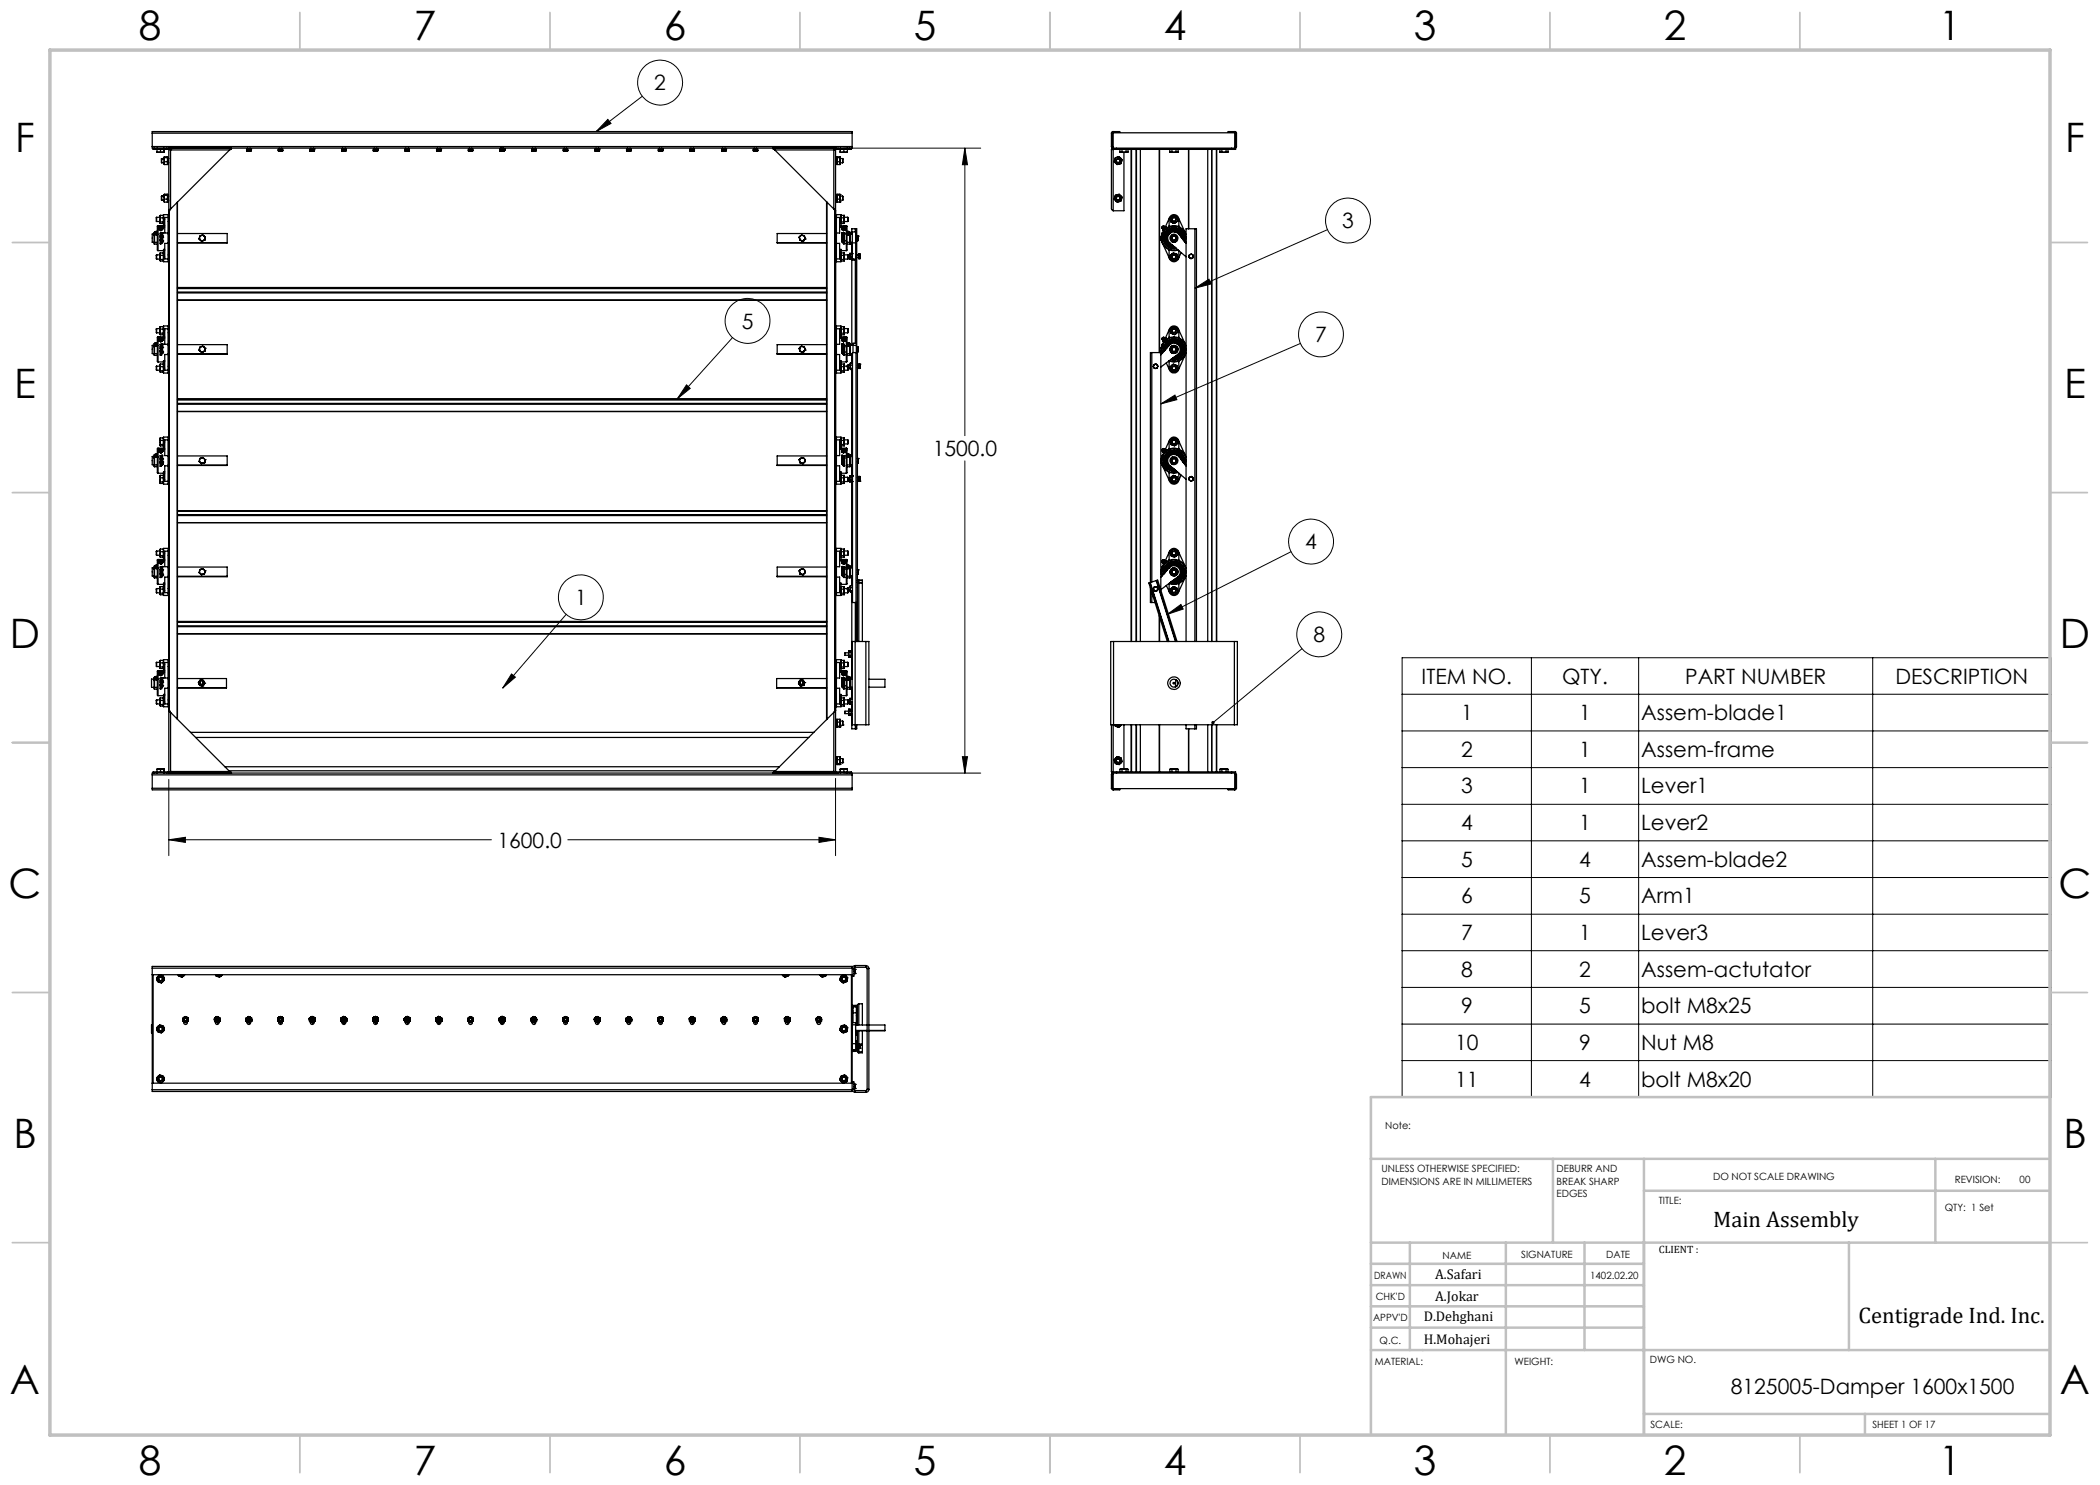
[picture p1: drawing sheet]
<svg xmlns="http://www.w3.org/2000/svg" width="420mm" height="297mm" viewBox="0 0 420 297" stroke-linecap="round" stroke-linejoin="round" font-family="sans-serif">
<defs><g id="words">
<g font-size="8.1">
<text x="27.8" y="8">8</text>
<text x="82.8" y="8">7</text>
<text x="132.8" y="8">6</text>
<text x="182.8" y="8">5</text>
<text x="232.8" y="8">4</text>
<text x="282.8" y="8">3</text>
<text x="332.8" y="8">2</text>
<text x="387.8" y="8">1</text>
<text x="3" y="30.4">F</text>
<text x="413" y="30.4">F</text>
<text x="2.8" y="79.6">E</text>
<text x="412.8" y="79.6">E</text>
<text x="2" y="129.6">D</text>
<text x="412" y="129.6">D</text>
<text x="1.7" y="179.6">C</text>
<text x="411.7" y="179.6">C</text>
<text x="2.7" y="229.6">B</text>
<text x="412.7" y="229.6">B</text>
<text x="2" y="278.9">A</text>
<text x="412" y="278.9">A</text>
<text x="27.8" y="295">8</text>
<text x="82.8" y="295">7</text>
<text x="132.8" y="295">6</text>
<text x="182.8" y="295">5</text>
<text x="232.8" y="295">4</text>
<text x="282.8" y="295">3</text>
<text x="332.8" y="295">2</text>
<text x="387.8" y="295">1</text>
</g>
<g font-size="4.5">
<text x="342.6" y="245.3">Main Assembly</text>
<text x="371.7" y="264.6">Centigrade Ind. Inc.</text>
</g>
<g font-size="4.2">
<text x="130.9" y="18">2</text>
<text x="268.4" y="45.6">3</text>
<text x="148.4" y="65.7">5</text>
<text x="263" y="68.4">7</text>
<text x="186.5" y="91.2">1500.0</text>
<text x="261.1" y="109.8">4</text>
<text x="115" y="121">1</text>
<text x="262.7" y="128.4">8</text>
<text x="284.3" y="136.7">ITEM NO.</text>
<text x="312.4" y="136.7">QTY.</text>
<text x="337" y="136.7">PART NUMBER</text>
<text x="379.1" y="136.7">DESCRIPTION</text>
<text x="292.2" y="144">1</text>
<text x="315.9" y="144">1</text>
<text x="328.2" y="144">Assem-blade1</text>
<text x="292.2" y="151.4">2</text>
<text x="315.9" y="151.4">1</text>
<text x="328.2" y="151.4">Assem-frame</text>
<text x="292.2" y="158.7">3</text>
<text x="315.9" y="158.7">1</text>
<text x="328.2" y="158.7">Lever1</text>
<text x="292.2" y="166">4</text>
<text x="315.9" y="166">1</text>
<text x="328.2" y="166">Lever2</text>
<text x="99.5" y="169.6">1600.0</text>
<text x="292.2" y="173.4">5</text>
<text x="315.9" y="173.4">4</text>
<text x="328.2" y="173.4">Assem-blade2</text>
<text x="292.2" y="180.7">6</text>
<text x="315.9" y="180.7">5</text>
<text x="328.2" y="180.7">Arm1</text>
<text x="292.2" y="188">7</text>
<text x="315.9" y="188">1</text>
<text x="328.2" y="188">Lever3</text>
<text x="292.2" y="195.3">8</text>
<text x="315.9" y="195.3">2</text>
<text x="328.2" y="195.3">Assem-actutator</text>
<text x="292.2" y="202.7">9</text>
<text x="315.9" y="202.7">5</text>
<text x="328.2" y="202.7">bolt M8x25</text>
<text x="291" y="210">10</text>
<text x="315.9" y="210">9</text>
<text x="328.2" y="210">Nut M8</text>
<text x="291" y="217.3">11</text>
<text x="315.9" y="217.3">4</text>
<text x="328.2" y="217.3">bolt M8x20</text>
<text x="346.2" y="278.8">8125005-Damper 1600x1500</text>
</g>
<g font-size="2.8">
<text x="287" y="255.9">A.Safari</text>
<text x="287" y="260.1">A.Jokar</text>
<text x="284.7" y="264.2">D.Dehghani</text>
<text x="284.7" y="268.7">H.Mohajeri</text>
</g>
<text font-size="2.1" x="331.8" y="250.7">CLIENT :</text>
<g font-size="2">
<text x="277" y="225.8">Note:</text>
<text x="276.3" y="234.5">UNLESS OTHERWISE SPECIFIED:</text>
<text x="276.3" y="237">DIMENSIONS ARE IN MILLIMETERS</text>
<text x="311.3" y="234.5">DEBURR AND</text>
<text x="311.3" y="237">BREAK SHARP</text>
<text x="311.3" y="239.5">EDGES</text>
<text x="342.6" y="236">DO NOT SCALE DRAWING</text>
<text x="391" y="236.6">REVISION:</text>
<text x="403.9" y="236.6">00</text>
<text x="331.8" y="240.8">TITLE:</text>
<text x="389" y="242.2">QTY: 1 Set</text>
<text x="288.5" y="251.7">NAME</text>
<text x="304.2" y="251.7">SIGNATURE</text>
<text x="321.2" y="251.7">DATE</text>
<text x="274.8" y="255.9">DRAWN</text>
<text x="318" y="255.9">1402.02.20</text>
<text x="275.1" y="260.1">CHK'D</text>
<text x="274.6" y="264.2">APPV'D</text>
<text x="275.9" y="268.7">Q.C.</text>
<text x="275" y="273">MATERIAL:</text>
<text x="302.9" y="273">WEIGHT:</text>
<text x="330" y="272.5">DWG NO.</text>
<text x="330.1" y="285.6">SCALE:</text>
<text x="374.5" y="285.6">SHEET 1 OF 17</text>
</g>
</g></defs>
<g fill="none" stroke="#000" stroke-width=".2">
<path d="M128.4 19.3l-9.2 7M121.6 23.9l.6 .8-3 1.6zM168.7 29.6h27.4M193 29.6l.5 3.3h-1zM193 29.6v57.5M239 57.6l2.8-1.8 .4 1zM265.5 45.9l-26.5 11.7M137.3 77l.7 .7-2.5 2.1zM146.5 67.5l-11 12.3M260.1 68.7l-27.9 12.1M193 92.2v62.4M232.2 80.8l2.8-1.8 .4 .9z"/>
<path d="M258.2 110.3l-24.7 12.6M102.3 134.8l.8 .6-2.6 2.2zM113.2 122.9l-12.7 14.7M233.5 122.9l2.7-2 .4 .9zM260.4 129.7l-17.8 14.8M280.4 131.5h129.8v88h-129.8zM280.4 138.8h129.8M306.3 131.5v88M327.7 131.5v88M374.5 131.5v88M33.8 155.9v15.2M167.1 155.7v15.4"/>
<path d="M168.7 154.6h27.4M192.5 151.3h1l-.5 3.3zM280.4 146.2h129.8M280.4 153.5h129.8M33.8 168l3.3-.5v1zM33.8 168h64.5M113.6 168h53.5M163.8 167.5l3.3 .5-3.3 .5zM280.4 160.9h129.8M280.4 168.2h129.8M280.4 175.5h129.8M280.4 182.8h129.8"/>
<path d="M280.4 190.1h129.8M280.4 197.5h129.8M280.4 204.8h129.8M280.4 212.1h129.8"/>
<circle cx="132" cy="16.5" r="4.5"/>
<circle cx="269.6" cy="44.1" r="4.5"/>
<circle cx="149.5" cy="64.2" r="4.5"/>
<circle cx="264.2" cy="66.9" r="4.5"/>
<circle cx="116.2" cy="119.5" r="4.5"/>
<circle cx="262.2" cy="108.3" r="4.5"/>
<circle cx="263.9" cy="126.9" r="4.5"/>
</g>
<g fill="none" stroke="#c0c0c0" stroke-width=".35">
<path d="M60 2.5v7.5M110 2.5v7.5M160 2.5v7.5M210 2.5v7.5M260 2.5v7.5M310 2.5v7.5M360 2.5v7.5M2.5 48.5h7.5M410 48.5h7.5M2.5 98.5h7.5M410 98.5h7.5M2.5 148.5h7.5"/>
<path d="M410 148.5h7.5M2.5 198.5h7.5M410 198.5h7.5M2.5 248.5h7.5M410 248.5h7.5M60 287v7.5M110 287v7.5M160 287v7.5M210 287v7.5M260 287v7.5M310 287v7.5M360 287v7.5"/>
</g>
<g fill="none" stroke="#c0c0c0" stroke-width=".5">
<path d="M410 219.4h-135.8v67.4M274.2 231.8h135.8M310.6 231.8v16.7M328.8 231.8v55.2M328.8 238.2h81.2M387.1 231.8v16.7M274.2 248.5h135.8M274.2 257h54.6M274.2 252.8h54.6M282 248.5v21.5M301.2 248.5v38.3M316.9 248.5v21.5"/>
<path d="M369.8 248.5v21.5M274.2 265.5h54.6M274.2 261.3h54.6M274.2 270h135.8M328.8 282.8h81.2M373 282.8v4.2"/>
</g>
<path d="M10 10h400v277h-400z" fill="none" stroke="#c0c0c0" stroke-width=".7"/>
<path d="M192.5 151.3h1l-.5 3.3zM193 29.6l.5 3.3h-1zM163.8 167.5l3.3 .5-3.3 .5zM33.8 168l3.3-.5v1zM121.6 23.9l.6 .8-3 1.6zM137.3 77l.7 .7-2.5 2.1zM102.3 134.8l.8 .6-2.6 2.2zM239 57.6l2.8-1.8 .4 1zM232.2 80.8l2.8-1.8 .4 .9zM233.5 122.9l2.7-2 .4 .9zM242.4 144.2l-.1 .3v.2l.3-.2-.3 .2a.35 .35 0 0 0 .5 .1 .35 .35 0 0 0 .1-.5 .35 .35 0 0 0-.5-.1z" fill="#000"/>
<g fill="none" stroke="#000" stroke-width=".25">
<path d="M30.4 29.3v.3h1M30.4 26.6v-.3h140v.3M30.4 29.3h140M30.4 26.6v2.7M30.4 26.6h140M30.6 29.6v.3h.8M31.4 30.4l.4 .1M31.4 29.9v.5M31.4 29.9h1.4M31.4 29.6h1.4M31.4 29.6v.3M31.8 30.5h.7"/>
<path d="M32.1 30.4l.4 .1M32.1 30.4l-.3 .1M32.1 29.9v.5M32.3 31.8h.1M32.3 31.8v.8M32.3 39.3h.1M32.3 39.3v.7M32.3 31.7v.9M32.3 39.2h.1M32.3 39.2v.8M32.3 32.6h.5M32.3 31.7h.5"/>
<path d="M32.3 31.7v.1M32.3 39.2h.5M32.3 39.2v.1M32.8 29.6h135.3M32.8 29.6v.3M32.8 30.4l-.3 .1M32.8 29.9v.5M32.8 39.4v.7M32.8 38.9v.5M32.8 38.9h.1M32.8 31.9v.7M32.8 31.5v.4"/>
<path d="M32.8 32.6l.1 .3M32.8 31.4v.1M32.8 38.9l.1-.1 .6 .1M32.8 31.5l.1-.1 .6 .1M32.8 39.4l.1 .4M32.8 38.9l.1 .1M32.8 31.9l.1 .4M32.8 31.5h.1M32.9 38.9h-.1M32.9 31.4h-.1M32.9 39.8h.6M32.9 39h.6"/>
<path d="M32.9 32.3h.6M32.9 32.9h.6M32.9 31.5h.6M32.9 39.8l-.1 .3M32.9 39l-.1 .4M32.9 32.9h.1M32.9 32.3l-.1 .3M32.9 31.5l-.1 .4M33.5 39.8v.3M33.5 39v.4M33.5 32.3v.3M33.5 31.5v.4"/>
<path d="M33.5 39.4v.7M33.5 38.9v.5M33.5 38.9h.1M33.5 31.9v.7M33.5 32.6v.3M33.5 31.4v.1M33.5 32.6h.3M33.5 31.7h.3M33.5 39.2h.3M33.5 31.4h.1M33.5 39.4v.4M33.5 38.9v.1"/>
<path d="M33.5 31.9v.4M33.5 31.5h.1M33.5 32.9h.1M33.6 29.6v.3h-.8M33.8 29.9l.3 .1zM33.8 29.6v125M33.8 29.6v.3M34 29.6l.1 .4zM34.1 30v11.8M34.1 30h11.8M34.1 30h.1M45.9 30l-11.8 11.8"/>
<path d="M46.1 29.7l.2-.1v.2l-.4 .2zM49.4 30.2h.2M49.4 30.2h.1M49.4 30.1l.2 .1M49.4 30.1v.1M49.5 29.6v.2M49.6 30.2h.5M49.9 29.9v.2M49.9 30.1l.2 .1M49.9 30.1l-.3 .1M50 29.6v.2M50.1 29.8h-.7v.3"/>
<path d="M50.1 29.8h.1M50.1 29.8v.1M50.2 30.1l-.1 .1M50.2 30.1v-.2h-.9l.1 .3M55.7 30.2h.3M55.7 30.2h.1M55.7 30.1l.3 .1M55.7 30.1v.1M55.8 29.6v.2M56 30.2h.4M56.2 29.9v.2M56.2 30.1l.2 .1"/>
<path d="M56.2 30.1l-.2 .1M56.4 29.6v.2M56.5 29.9l-.8-.1v.3M56.6 30.1l-.2 .1M56.6 30.1v-.2h-1l.1 .3M62 30.1v.1M62 30.2h.3M62 30.2h.1M62.1 30.1l.2 .1M62.1 30.1l-.1 .1M62.2 29.6v.2M62.3 30.2h.4"/>
<path d="M62.5 29.9v.2M62.5 30.1l.2 .1M62.5 30.1l-.2 .1M62.7 29.6v.2M62.8 29.8h-.7v.3M62.8 29.8h.1M62.8 29.8v.1M62.9 30.1l-.2 .1M62.9 30.1v-.2h-.9v.3M68.3 30.2h.1M68.4 30.2h.3M68.4 30.2l-.1-.3h.9v.3h-.2"/>
<path d="M68.4 30.2h.1M68.4 30.1l.3 .1M68.4 30.1v.1M68.5 29.6v.2M68.7 30.2h.3M68.9 29.9v.2M68.9 30.1l.1 .1M68.9 30.1l-.2 .1M69 29.6v.2M69.1 29.9l-.7-.1v.3M69.2 30.1l-.2 .1M74.7 30.2h.3"/>
<path d="M74.7 30.2l-.1-.3h1l-.1 .3h-.1M74.7 30.2h.1M74.8 30.1l.2 .1M74.8 30.1l-.1 .1M74.9 29.6v.2M75 30.2h.4M75.2 29.9v.2M75.2 30.1l.2 .1M75.2 30.1l-.2 .1M75.4 29.6v.2M75.5 29.8h-.7v.3M75.5 29.8h.1"/>
<path d="M75.5 29.8v.1M75.5 30.2h-.1M81 30.2h.1M81 30.2h.3M81 30.2v-.3h.9v.3h-.2M81.1 30.1l.2 .1M81.1 30.1l-.1 .1M81.2 29.6v.2M81.3 30.2h.4M81.5 29.9v.2M81.5 30.1l.2 .1M81.5 30.1l-.2 .1"/>
<path d="M81.7 29.6v.2M81.8 29.9l-.7-.1v.3M81.9 30.1l-.2 .1M87.3 30.2h.1M87.4 30.2h.2M87.4 30.1l.2 .1M87.4 30.1v.1M87.5 29.6v.2M87.6 30.2h.5M87.9 29.9v.2M87.9 30.1l.2 .1M87.9 30.1l-.3 .1"/>
<path d="M88 29.6v.2M88.1 29.8h-.7v.3M88.1 29.8h.1M88.1 29.8v.1M88.2 30.1l-.1 .1M88.2 30.1v-.2h-.9l.1 .3M93.7 30.2h.1M93.7 30.2h.3M93.7 30.1l.3 .1M93.7 30.1v.1M93.9 29.6v.2M94 30.2h.4"/>
<path d="M94.2 29.9v.2M94.2 30.1l.2 .1M94.2 30.1l-.2 .1M94.4 29.6v.2M94.4 29.8h-.7v.3M94.4 29.8h.1M94.5 29.8v.1M94.6 30.1l-.2 .1M94.6 30.1v-.2h-.9v.3M100 30.2h.1M100 30.2h.3M100 30.2v-.3h.9v.2l-.2 .1"/>
<path d="M100.1 29.8h.7M100.1 29.8h.7zM100.1 29.8v.3l.2 .1M100.2 29.6v.2M100.3 30.2h.4M100.5 29.9v.2M100.5 30.1l.2 .1M100.5 30.1l-.2 .1M100.7 29.6v.2M100.8 29.8h.1M100.8 29.8v.1M100.9 30.2h-.2"/>
<path d="M106.3 30.2h.1M106.4 30.2h.2M106.4 30.2h.1M106.4 30.1l.2 .1M106.4 30.1v.1M106.5 29.6v.2M106.6 30.2h.5M106.9 29.9v.2M106.9 30.1l.2 .1M106.9 30.1l-.3 .1M107 29.6v.2M107.1 29.9l-.7-.1v.3"/>
<path d="M107.2 30.1l-.1 .1M107.2 30.1v-.2h-.9l.1 .3M112.7 30.2h.1M112.7 30.2h.3M112.7 30.1l.3 .1M112.7 30.1v.1M112.9 29.6v.2M113 30.2h.4M113.2 29.9v.2M113.2 30.1l.2 .1M113.2 30.1l-.2 .1M113.3 29.6v.2"/>
<path d="M113.5 29.9l-.8-.1v.3M113.6 30.1l-.2 .1M113.6 30.1v-.2h-1l.1 .3M119 30.2h.3M119 30.2h.1M119.1 29.9v.2M119.1 30.1l.2 .1M119.1 30.1l-.1 .1M119.2 29.6v.2M119.3 30.2h.4M119.6 29.9v.2M119.6 30.1l.1 .1"/>
<path d="M119.6 30.1l-.3 .1M119.7 29.6v.2M119.8 29.8l-.7 .1M119.8 29.8h.1M119.8 29.8v.1M119.9 30.1l-.2 .1M119.9 30.1v-.2h-.9v.3M125.3 30.2h.1M125.4 30.2h.3M125.4 30.2l-.1-.3h.9v.3h-.2M125.4 30.1l.3 .1M125.4 30.1v.1"/>
<path d="M125.5 29.6v.2M125.7 30.2h.3M125.9 29.9v.2M125.9 30.1l.1 .1M125.9 30.1l-.2 .1M126 29.6v.2M126.2 29.9l-.8-.1v.3M126.2 30.2h-.2M131.7 30.2h.3M131.7 30.2v-.3h.9l-.1 .3h-.1M131.7 30.2h.1M131.8 30.1l.2 .1"/>
<path d="M131.8 30.1l-.1 .1M131.9 29.6v.2M132 30.2h.4M132.2 29.9v.2M132.2 30.1l.2 .1M132.2 30.1l-.2 .1M132.4 29.6v.2M132.5 29.8h-.8l.1 .3M132.5 29.8h.1M132.5 29.8v.1M132.5 30.2h-.1M138 30.2h.1"/>
<path d="M138 30.2h.3M138.1 30.1l.2 .1M138.1 30.1l-.1 .1M138.2 29.6v.2M138.3 30.2h.4M138.5 29.9v.2M138.5 30.1l.2 .1M138.5 30.1l-.2 .1M138.7 29.6v.2M138.8 29.8h-.7v.3M138.8 29.8h.1M138.8 29.8v.1"/>
<path d="M138.9 30.1l-.2 .1M138.9 30.1v-.2h-.9v.3M144.4 30.2h.2M144.4 30.2h.1M144.4 29.9v.2M144.4 30.1l.2 .1M144.4 30.1v.1M144.5 29.6v.2M144.6 30.2h.5M144.9 29.9v.2M144.9 30.1l.2 .1M144.9 30.1l-.3 .1"/>
<path d="M145 29.6v.2M145.1 29.8l-.7 .1M145.1 29.8h.1M145.1 29.8v.1M145.2 30.1l-.1 .1M145.2 30.1v-.2h-.9l.1 .3M150.7 30.2h.3M150.7 30.2h.1M150.7 30.1l.3 .1M150.7 30.1v.1M150.8 29.6v.2M151 30.2h.4"/>
<path d="M151.2 29.9v.2M151.2 30.1l.2 .1M151.2 30.1l-.2 .1M151.3 29.6v.2M151.5 29.9l-.8-.1v.3M151.6 30.1l-.2 .1M151.6 30.1v-.2h-1l.1 .3M154.6 29.6l.3 .4-.3-.2zM154.9 30h11.9M154.9 30l11.9 11.8M166.8 30v11.8M166.8 30h.1"/>
<path d="M166.9 29.6l-.1 .4zM166.9 29.9h.2l-.3 .1M166.9 29.9l-.1 .1M167 29.6v.3M167.1 32.6h.3M167.1 31.7h.3M167.1 39.2h.3M167.1 29.6v125M167.3 29.6v.3h.8M167.4 39.4v.7M167.4 38.9v.5M167.4 38.9h.1"/>
<path d="M167.4 31.9v.7M167.4 31.5v.4M167.4 32.6v.3M167.4 31.4v.1M167.4 31.4h.1M167.4 38.9v-.1l.6 .1M167.4 39.4v.4M167.4 38.9v.1M167.4 31.9v.4M167.4 31.5h.1M167.4 31.5v-.1l.6 .1M167.4 39.8v.3"/>
<path d="M167.4 39.8h.6M167.4 39v.4M167.4 39h.6M167.4 32.3v.3M167.4 32.3h.6M167.4 32.9h.6M167.4 31.5h.6M168 39.8v.3M168 39v.4M168 32.3v.3M168 31.5v.4M168 39.4v.7"/>
<path d="M168 38.9v.5M168 38.9h.1M168 31.9v.7M168 32.6v.3M168 31.4v.1M168 32.6h.5M168 31.7h.5M168 39.2h.5M168 31.4h.1M168 39.4v.4M168 38.9v.1M168 31.9v.4"/>
<path d="M168 31.5h.1M168.1 30.4l.3 .1M168.1 29.9v.5M168.1 29.6h1.3M168.1 29.6v.3M168.4 30.5h.7M168.5 31.7v.9M168.5 39.2v.8M168.8 30.4l-.4 .1M168.8 30.4l.3 .1M168.8 29.9v.5M169.4 29.6l.1 .8"/>
<path d="M169.5 30.4l-.4 .1M170.3 29.6v.3h-2.2M170.4 29.3v.3h-1M170.4 26.6v2.7M222.3 30v11.8l.3 .4M222.3 29.3l.1 .3h.2M222.3 29.3h.2M222.3 26.6h.2M222.3 26.6v2.7M222.5 29.7l-.2 .3M222.5 29.3l.1 .2M222.5 26.6v2.7"/>
<path d="M222.5 29.9l-.2 .1M222.6 29.6h-.1v.3h.8M222.6 26.3h-.2l-.1 .3M222.6 26.5l-.1 .1M222.6 29.6h24.3M222.6 26.3h1.3v.2h-1.3M222.6 26.3v.2M222.6 29.6v-3h24.3v3M222.6 29.9v12.3M223 31.9a.73 .73 0 0 0 .8 .9M223 31.9l-.2 .4 .6 .6 .4-.1M223.3 29.9h23"/>
<path d="M223.3 29.6v.3M223.4 31.5l-.4 .4M223.4 31.5l.3-.1 .4 .2M223.4 31.5h-.3l-.1 .4M223.4 31.5l.4-.1 .3 .2M224 30.4l.2 .1M224 29.9v.5M224.1 39.2a.7 .7 0 0 0-1-.1 .7 .7 0 0 0 0 1M224.1 39.2l.2 .3v.3M224.1 31.6l.2 .4v.3M224.1 39.2l-.3-.4-.7 .2-.3 .8 .3 .3M224.1 39.2l.3 .2-.1 .4"/>
<path d="M224.1 31.6l.3 .3-.1 .4M224.2 30.5h.6M224.3 39.8a.7 .7 0 0 1-1.2 .3M224.3 32.3l-.5 .5M224.3 39.8l-.1 .4-.8 .2-.3-.3M224.3 32.3l-.1 .4-.4 .1M224.4 30.4l-.2 .1M224.4 30.4l.4 .1M224.4 29.9v.5M224.8 30.5h.6M224.8 30.5v11.7h-2.2M225.2 30.4l-.4 .1"/>
<path d="M225.2 30.4l.2 .1M225.2 29.9v.5M225.6 30.4l-.2 .1M225.6 29.9v.5M226.2 29.9v98.4M226.3 29.9v98.4M227.2 29.9v98.4M227.3 29.9v98.4M228.1 29.9v98.4M231.8 29.9v40.6M231.9 29.9v40.6M234 30.4l.2 .1"/>
<path d="M234 29.9v.5M234.2 30.5h.6M234.4 30.4l-.2 .1M234.4 30.4l.4 .1M234.4 29.9v.5M234.8 30.5h.6M235.2 30.4l-.4 .1M235.2 30.4l.2 .1M235.2 29.9v.5M235.6 30.4l-.2 .1M235.6 29.9v.5M237.7 29.9v15.9"/>
<path d="M241.5 29.9v98.4M242.3 29.9v98.4M242.4 29.9v98.4M243.3 29.9v98.4M244 30.4l.2 .1M244 29.9v.5M244.2 30.5h.6M244.4 30.4l-.2 .1M244.4 30.4l.4 .1M244.4 29.9v.5M244.8 30.5h.6M245.2 30.4l-.4 .1"/>
<path d="M245.2 30.4l.2 .1M245.2 29.9v.5M245.6 30.4l-.2 .1M245.6 29.9v.5M246.3 29.6v.3M246.9 29.6h.2v.3h-.8M246.9 26.3h.3l.1 .3M246.9 26.5l.2 .1M246.9 26.3h-1.3v.2h1.3M246.9 26.3v.2M247.1 29.3l-.2 .2M247.1 29.3h.2"/>
<path d="M247.1 26.6h.2M247.1 26.6v2.7M247.3 29.3l-.1 .3h-.3M247.3 26.6v2.7M30.8 47.1l.1 1.7M30.8 46.8h-.4v1.7h.4M30.9 46.5l-.1 .6M30.9 47.1v1.4M30.9 47.1h-.1M30.9 46.5v.6M30.9 48.5v.3M30.9 48.5h.6"/>
<path d="M30.9 46.5h.6M30.9 48.8h.6M31 46.7l.3 .3M31.1 46.7h.3M31.3 46.9l.2-.1-.2 .2M31.3 46.7h-.2M31.3 46.7h.1M31.3 46.3l-.3 .2M31.3 46.3l.2 .1M31.3 46.3v.2M31.3 46.6v.1M31.3 46.9v.1"/>
<path d="M31.3 46.6l-.2 .1M31.3 46.6l.1 .1M31.3 51v.8M31.3 43.5v.8M31.3 51h.7M31.3 51.8h.7M31.3 43.5h.7M31.3 44.3h.7M31.5 46.9v3.1l.1 .1M31.5 46.6a.23 .23 0 0 0-.4-.1 .23 .23 0 0 0 0 .3l.2 .1M31.6 45.2h-.1v1.7M31.6 46.9v3.2"/>
<path d="M31.6 45.2v1.7M31.6 46.9h-.1M31.6 45.2h1.3M31.6 50.1h1.1M31.7 45.6h.4M31.7 45.5l.3 .1M31.7 45.5v.1M31.7 45.6h.1M31.8 45.4l-.1 .1M31.8 45.9l.3 .1M31.8 45.9h.1M31.8 45.6v.3"/>
<path d="M31.8 45.9l.1 .1M31.8 45.7h.1M31.9 45.4h.1M31.9 45.3h.1M31.9 45.3v.1M31.9 45.5l.1 .1M32 45.3h.1M32 43.3v.7M32 44v.6M32 50.8v.7M32 51.5v.5M32 50.6v.2"/>
<path d="M32 52v.1M32 48.8h.1M32 48h.1M32 47.5h.1M32 45.2l.2 .1M32 44.6v.1M32 52l.1 .2 .6-.1M32 43.3l.1 .3M32 44l.1 .4M32 50.8l.1 .3M32 51.5l.1 .4M32.1 43.1l-.1 .2"/>
<path d="M32.1 47.5l.2 .1-.3 .4M32.1 45.6l.1 .3M32.1 43.6h.6M32.1 44.4h.6M32.1 43.1h.6M32.1 51.1h.6M32.1 51.9h.6M32.1 50.6h.6M32.1 43.6l-.1 .4M32.1 51.1l-.1 .4M32.1 44.4l-.1 .2M32.1 50.6l-.1 .2"/>
<path d="M32.1 51.9l-.1 .1M32.1 50.6h-.1M32.1 48.8h.1M32.1 48h.1M32.1 48.3l.1 .1M32.1 48.3h.1M32.1 48.3v.3M32.1 48.6h.1M32.1 46.8h.1v.4M32.1 46.8h.1M32.1 46.8l.1 .1M32.1 46h.1"/>
<path d="M32.1 46l.1 .1M32.1 46.1h.1M32.2 48.6h.1M32.2 48.6v.2M32.2 48.8h.1M32.2 46.9h.1M32.2 45.3v.2M32.2 48.5h.1M32.2 48.4v.1M32.2 48.4h.1M32.2 45.3l-.2 .3M32.2 45.3a.3 .3 0 0 1-.2 .3 .3 .3 0 0 1-.3 0"/>
<path d="M32.2 45.3h.1M32.2 45.4v.1M32.2 48.1h-.2v.7M32.2 48.1h.1M32.2 47.3h-.2v.2M32.2 47.3h.1M32.2 47.2h.1M32.2 45.5l-.1 .1M32.2 45.4l.2 .1M32.2 47.2h.3M32.3 48.3h.1M32.3 48.3v.1"/>
<path d="M32.3 48.4h.1M32.3 46.6h-.3l.1 .5 .1-.2M32.3 46.6h.1M32.3 46.6v.4M32.3 47h.1M32.3 48.4v.1M32.3 48.5h.1M32.3 48.3l.2 .1M32.3 48.1h.1M32.3 48.1h.2M32.3 47.8v.1M32.3 47.8l-.1-.1v.3"/>
<path d="M32.3 47.3h.1M32.3 47.3h.2v.2M32.3 46.7h.2v.3h-.2M32.3 46.7h.1M32.3 46.6v.1M32.3 40h.5M32.3 46.6h.2M32.4 45.5h.1M32.4 45.5v.3M32.4 45.8h.1M32.4 45.5l.1 .4M32.4 45.8l-.3 .2"/>
<path d="M32.4 45.8l.1 .1M32.5 48v.1M32.5 47.3h.1M32.5 45.9l-.3 .2M32.5 48.1h.1M32.5 48.1v.3M32.5 48.4h.1M32.5 47.5l-.2 .1 .2 .2v.2h-.2v-.1M32.5 46.6h.1M32.5 46.6v.6M32.5 47.2h.1M32.5 47.5h.1"/>
<path d="M32.7 43.1v.1M32.7 50.6v.1M32.7 44.4v.3h-.6l-.1-.1M32.7 50.6h.1M32.7 43.6v.8M32.7 43.1v.5M32.7 51.1v.8M32.7 50.6v.5M32.7 51.9v.1M32.7 43.9v1.5h.2M32.7 44.6v.1M32.7 50.1v1.3"/>
<path d="M32.7 50.1h.2M32.7 43.9h.2M32.7 51.4h.2M32.8 40.1l.1 .3M32.9 40.4h.6M32.9 49.9h-.2v.2M33.5 40.4h.1M33.5 40.1v.3M33.5 40h.3M33.6 46.6v2.1M33.6 43.5v-.6h-.9v1M33.6 48.7v3.6h-.9v-.9"/>
<path d="M33.6 48.5h.2M33.6 46.8h.2M33.6 51h.2M33.6 48.7h-.7v3.1h.9M33.6 43.5h.2M33.6 44.3h.2M33.6 43.5h-.7v3.1h.7M33.6 43.5v3.1M33.8 42.2v99.9M34 41.9l.1-.1-.2 .4h-.1zM35.5 40.5v103.3M35.5 57.6h129.8"/>
<path d="M35.5 46.7h9.9v1.8h-9.9M35.5 57.5h129.8M35.5 40.4v103.5M35.5 58.6h129.8M35.5 58.4h129.8M35.5 57.7h129.8M39.8 47.8h.1M39.8 47.8l.5 .4M39.8 47.8l.3 .2M39.9 47.5l.2 .5M39.9 47.5l-.1 .3M40.1 48l.5 .1"/>
<path d="M40.1 48l.2 .2M40.3 48.2h.1M40.3 47.1l-.4 .4M40.3 47.1l.5 .1M40.3 47.1l-.3 .1-.1 .3M40.3 47.1l.3-.1 .2 .2M40.6 48.1l-.3 .1M40.8 47.2a.56 .56 0 0 1-.2 .9M40.8 47.2l.2 .2M40.9 48h.1M40.9 48l-.6 .2M40.9 48l-.3 .1"/>
<path d="M41 47.4l-.1 .6M159.8 47.4l.2 .6M160 48h.1M160 48l.6 .2M160 48l.3 .1M160.1 47.2a.56 .56 0 0 0 .2 .9M160.1 47.2l-.3 .2M160.3 48.1l.3 .1M160.6 48.2h.1M160.6 47.1l-.5 .1M160.6 47.1l.4 .4M160.6 47.1l.3 .1 .1 .3"/>
<path d="M160.6 47.1l-.3-.1-.2 .2M160.8 48l-.5 .1M160.8 48l-.2 .2M161 47.5l-.2 .5M161 47.5v.3M161 47.8h.1M161 47.8l-.4 .4M161 47.8l-.2 .2M165.3 46.7h-9.9v1.8h9.9M165.3 40.4v103.5M165.4 40.4v103.5M166.8 41.8l.3 .4h-.2"/>
<path d="M166.8 41.8l.1 .4M167 42.2v99.9M167.1 48.5h.2M167.1 46.8h.2M167.1 40h.3M167.1 51h.2M167.1 43.5h.2M167.1 44.3h.2M167.3 46.6v2.1M167.3 43.5v-.6h.9v1h-.3M167.3 48.7v3.6h.9v-.9h-.3M167.3 48.7h.6v3.1h-.8"/>
<path d="M167.3 43.5h.6v3.1h-.6M167.3 43.5v3.1M167.4 40.4h.1M167.4 40.1v.3M167.4 40.4h.6M167.9 49.9h.3v.2M167.9 45.2h1.4M167.9 50.1h.3M168 40.4h.1M168 40.1v.3M168 40h.5M168.2 44.7h.6v-1.6h-.6v2.3h-.3"/>
<path d="M168.2 50.1v1.9M168.2 50.6h.6v1.6h-.6v-.1M168.2 43.6h.6M168.2 44.4h.6M168.2 51.1h.6M168.2 51.9h.6M168.2 50.1h1.1M168.3 47.2h.1M168.3 46.6v.6M168.3 46.6h.1M168.3 48.4h.1M168.3 48.1v.3"/>
<path d="M168.3 48.1h.1M168.3 48.1h.2M168.3 48.4h.2M168.3 47.2h.3M168.3 46.6h.2M168.4 47.3l-.1 .2 .3 .1-.3 .2 .1 .2M168.4 47.3h.1M168.4 45.9l.3 .2M168.4 47.2v.1M168.4 46.7h.1M168.4 46.7v.3M168.4 47h.1"/>
<path d="M168.4 48h.1M168.4 47h.2M168.5 45.8h.1M168.5 45.5v.3M168.5 45.5h.1M168.5 45.5l-.1 .4M168.5 45.8l.2 .1M168.5 45.8l-.1 .1M168.5 46.6h.1M168.5 46.6v.1M168.5 46.7h.1M168.5 47.3h.1"/>
<path d="M168.5 47.8v.1M168.5 47.9v.1h-.1M168.5 48.1h.1M168.5 48.1h.2M168.5 48.3l.1 .1M168.5 48.3h.1M168.5 48.3v.1M168.5 47.3h.2M168.6 48.5h.1M168.6 48.4v.1M168.6 48.4h.1M168.6 47h.1"/>
<path d="M168.6 46.6v.4M168.6 46.6h.1M168.6 46.6h.2M168.6 45.4v.1M168.6 47.2h.1M168.6 47.7h.1M168.6 47.7l-.1 .1M168.6 45.4l-.1 .1M168.7 45.3v.2M168.7 46.8h.1M168.7 46.8v.4M168.7 47.3h.1"/>
<path d="M168.7 47.3h.1v.2h-.2l.2 .5h-.1v-.3M168.7 48.1h.1M168.7 48.3h.1M168.7 48.3v.1M168.7 48.4h.1M168.7 48.4v.1M168.7 48.5h.1M168.7 45.3l.2 .3M168.7 45.5l.1 .1M168.7 45.3l.2 .3h.3M168.7 45.3h.1M168.7 45.9l.1 .1"/>
<path d="M168.8 46.8h.1M168.8 48.6l-.1 .2h.1M168.8 48.6h.1M168.8 48.3v.3M168.8 48.3h.1M168.8 46h.1M168.8 46l-.1 .1M168.8 46.1h-.1M168.8 45.6l-.1 .3M168.8 45.6l.3 .1M168.8 43.2v1.4M168.8 50.7v1.4"/>
<path d="M168.8 46.6h.1M168.8 46.6v.5h-.1l.1-.3M168.8 48.1h.1M168.8 48.1v.7M168.8 48.8h.1M168.8 45.2l-.1 .1M168.8 51h.7M168.8 51.8h.7M168.8 43.5h.7M168.8 44.3h.7M168.9 45.4h.1M168.9 45.3l.1 .1"/>
<path d="M168.9 45.3h.1M168.9 45.5v.1M169 45.4h.1M169.1 45.7h.1M169.1 45.6v.3M169.1 45.9h.1M169.1 45.9l-.3 .1M169.1 45.9v.1M169.1 45.4l.1 .1M169.2 45.6l-.1 .1M169.2 45.5l-.3 .1M169.2 45.5v.1"/>
<path d="M169.3 45.2h.1v1.7M169.3 45.2v1.7M169.3 46.9v3.2M169.3 46.9h.1M169.4 46.8l.2 .2M169.4 46.9v3.2h-.1M169.4 46.6a.23 .23 0 0 1 .3-.1 .23 .23 0 0 1 .1 .3l-.2 .1M169.4 46.7l.2 .2M169.4 48.5h.6M169.4 46.5h.6M169.4 48.8h.6M169.5 46.7h.3"/>
<path d="M169.5 51v.8M169.5 51l.1 .1M169.5 43.5v.8M169.6 51.1l-.1 .7M169.6 46.7h-.1M169.6 46.7h.2M169.6 46.3l-.2 .1M169.6 46.3h.3v.2M169.6 51.5h.1M169.6 46.3v.2M169.6 46.6v.1M169.6 46.9v.1"/>
<path d="M169.6 46.6l.2 .1M169.6 46.6l-.1 .1M169.7 51v.5M169.7 51h.2M169.7 51.5h.2M169.7 51l-.1 .1M169.9 46.7l-.3 .3M169.9 51.8h.1M169.9 50.7h.1M169.9 51.1v.5M169.9 50.7v.4M169.9 51.6v.2"/>
<path d="M169.9 51.1l.1 .3M169.9 51.6l.1 .3M169.9 50.7l.1 .1M169.9 51.8l.1 .1M170 46.5v.6M170 47.1v1.4M170 47.1h.1M170 48.5v.3M170 50.8h.5M170 51.4h.5M170 51.4l-.1 .2M170 50.8l-.1 .3"/>
<path d="M170 47.1v1.7M170 48.5h.5M170 46.8h.5M170.4 48.5v2.2M170.4 51.9v17.2M170.5 51.8h.1M170.5 50.7h.1M170.5 51.8v.2h.6M170.5 51.8h.6M170.5 50.7h-.5M170.5 48.6v3.3h-.5M170.5 48.6h.6"/>
<path d="M171.1 45.8h.1M171.1 45.8v.6M171.1 52v16.6M171.1 45.8h-.7v1M171.1 46.4h-.6v2.2M171.1 46.4v2.2M171.1 46.8l.2 .1M171.1 48.6v20M171.1 48.4h.2M171.1 46.9h.2M171.1 45.8h.2v1.3M171.3 48.4h-.2"/>
<path d="M171.3 46.9v1.5M171.3 48.2h.1M171.3 47.1h.1M171.3 47.1v1.1M171.3 51h.7M171.3 51.5h.4M171.3 47.8h.3M171.3 47.3h.3M171.3 48.1h.3M171.3 47.2h.4M171.3 48.2v21.1M171.6 47.2h.1"/>
<path d="M171.6 48.1h.1M171.6 47.3l.1 .3M171.6 47.8l.1 .1M171.7 47.6v.3M171.7 47.2v.4M171.7 47.9l-.1 .2M171.7 47.2h.1M171.7 47.6l-.1 .2M171.7 47.2l-.1 .1M171.7 50.9v.7M171.7 51.5h.3M172 50.8v.1"/>
<path d="M172 50.8h-.3v.9h.3M172 51v.2M172 51.5v.1M172 51.7h.1M172 51.2v.4M172 50.9v.3M172 51.6v.1M172 51.2v.3M172 50.9v.1M232.3 47.8v.2M232.3 47.3v.2M232.3 47.3h.1"/>
<path d="M232.3 48h.1M232.3 47.5h.1M232.3 48v.1M232.3 47.8h.1M232.3 47.1h.1M232.3 48.1h.1M232.3 48.1l.2 .7M232.3 47.6v.2M232.3 47.1v.1M232.3 47.2h.1M232.3 47.2v.1M232.4 46.8h.1"/>
<path d="M232.4 45.5v.1M232.4 45.6l.1 .1M232.4 46.9a2.52 2.52 0 0 1 2.4-1.7 2.52 2.52 0 0 1 2.4 1.7M232.4 46.9h.2M232.4 46.9a2.49 2.49 0 0 0 .7 2.5 2.49 2.49 0 0 0 2.5 .6M232.4 46.7h.1M232.4 46.6l-.1 .5M232.4 46.6h.1M232.4 45.4l.2-.1zM232.5 45.7l.1 .1M232.5 46.6h-.1M232.5 46.6h.1"/>
<path d="M232.5 45.4h.1M232.5 48.8h.1M232.5 48.8l1.4 3M232.6 46.9a2.37 2.37 0 0 1 2.9-1.5 2.37 2.37 0 0 1 1.6 3M232.6 45.3h.1M232.6 46.9a2.37 2.37 0 0 0 2.9 3M232.6 45.3l-.1 .1M232.6 45.8h.1M232.6 46h.1M232.6 45.5l-.2 .1M232.6 45.5v.1M232.6 45.6h.1"/>
<path d="M232.6 45.6h-.2M232.6 45.8v.1M232.6 45.8v.2M232.6 46l.2 .1M232.7 45.6l-.2 .1M232.7 45.2l-.3 .3M232.7 45.2h.1M232.7 45.2l.1 .1M232.7 46.1l-.2 .5M232.8 45.2l-.2 .4M232.8 45.2v.1M232.8 45.3h.1"/>
<path d="M232.8 45.9h.1M232.8 45.9l-.2 .1M232.8 45.3l-.2 .2M232.8 45.9l.1 .1M232.8 47a2.1 2.1 0 0 0 2 2.7M232.8 47h.1M232.8 45.3l-.1 .3M232.8 45.3l.1 .1M232.9 47a2.01 2.01 0 0 0 2.3 2.6l-.4 .1M232.9 47a2.04 2.04 0 0 1 2.5-1.3 2.04 2.04 0 0 1 1.4 2.5M232.9 45.4h.2M233.1 45.6h.1"/>
<path d="M233.1 45.6l-.3 .3M233.1 45.6l.1 .2M233.1 45.4v.2M233.1 45.4h.1M233.1 45.4l.2 .3M233.2 46.8a1.83 1.83 0 0 0 1.8 2.7M233.2 46.8a1.82 1.82 0 0 1 2.1-.9 1.82 1.82 0 0 1 1.3 2M233.2 46.8h.1M233.5 48.9l.6 .3 .8 .2M233.6 48.9l.5 .3 .7 .2M233.6 48.9h-.1M233.7 49.9l.1 .1v1.4a.97 .97 0 0 0 1 1 .97 .97 0 0 0 1-1v-1.3"/>
<path d="M233.7 45.4l.1-.1v-1.4a.97 .97 0 0 1 1-1 .97 .97 0 0 1 1 1v1.4l.1 .1M233.7 48.7l.5 .4 .5 .1M233.8 48.6l.7 .4M233.8 48.6l-.1 .1M233.9 43.5l-.9 1.9M234.1 44l.4 .6M234.1 51.5l.2 .4 .2 .1M234.1 46.6l-.4 .2 .1 .2M234.1 44v.4l.4 .2M234.1 51.5v.4l.4 .1M234.4 47.6a.41 .41 0 0 0 .5 .4M234.4 47.6l-.1 .2 .4 .3 .2-.1"/>
<path d="M234.5 48.1v.3M234.5 46.9a.79 .79 0 0 1 1.1 .8 .79 .79 0 0 1-1.1 .7M234.5 46.9a.78 .78 0 0 0-.5 .7 .78 .78 0 0 0 .5 .8M234.5 46.9v.3M234.7 47.2a.41 .41 0 0 1 .5 .5M234.7 47.2l-.3 .4M234.7 47.2h.2l.4 .3-.1 .2M234.7 47.2l-.2 .1-.1 .3M234.8 45.6a2.06 2.06 0 0 0-2.1 2 2.06 2.06 0 0 0 2.1 2.1M234.8 45.6a2.03 2.03 0 0 1 2 2.6M234.8 49.7h.1M234.8 45.6h.1"/>
<path d="M234.8 45.6a2.03 2.03 0 0 0-2 1.4M234.8 45.8a1.89 1.89 0 0 0-1.9 1.8 1.89 1.89 0 0 0 1.9 1.9M234.8 45.8a1.89 1.89 0 0 1 1.8 2.2M234.8 49.5h.2h-.2M234.8 45.8a1.82 1.82 0 0 1 1.8 2.1M234.8 45.8a1.85 1.85 0 0 0-1.9 1.8 1.85 1.85 0 0 0 1.9 1.9M234.8 45.6a2.07 2.07 0 0 1 2 2.6M234.8 45.8h.1M234.8 49.5h.1M234.9 46.4v-.1l.5 .2M235.1 43.2a.67 .67 0 0 0-.8 .1 .67 .67 0 0 0-.2 .7M235.1 43.2l.2 .2 .2 .4"/>
<path d="M235.1 43.2l-.4-.1-.7 .5 .1 .4M235.1 43.2l.3 .2 .1 .4M235.2 47.7l-.3 .3M235.2 47.7l-.1 .3h-.2M235.2 52l-.3 .1-.4-.1M235.2 52l-.3 .2-.4-.2M235.3 48.2l-.4 .2h-.4M235.5 43.8a.7 .7 0 0 1-1 .8M235.5 51.3a.69 .69 0 0 0-.8-.6 .69 .69 0 0 0-.6 .8M235.5 51.3l-.3 .7M235.5 43.8v.4l-.6 .5-.4-.1M235.5 51.3l-.1-.4-.7-.3-.7 .5 .1 .4"/>
<path d="M235.5 51.3v.4l-.3 .3M235.7 43.5l1.4 3.1M235.8 46.6l.4 .8M235.8 46.6a1.42 1.42 0 0 0-2 0 1.42 1.42 0 0 0 0 2M235.9 46.5l.4 .6v.5M235.9 46.5a1.55 1.55 0 0 0-2.2 0 1.55 1.55 0 0 0 0 2.2M235.9 46.5l-.1 .1M236 46.4a1.72 1.72 0 0 0-2.4 0 1.72 1.72 0 0 0 0 2.5M236 46.4l.4 .6 .1 .8M236 46.4a1.77 1.77 0 0 0-2.5 0 1.77 1.77 0 0 0 0 2.5M236 46.4l.5 .8v.6M236 46.4h.1"/>
<path d="M236.2 50.5l-.5 1.3M237.1 48.4h.1M237.1 48.4l-.1 .1M237.2 48.4l-.1 .2M237.2 48.7l-1.4-1.8a1.25 1.25 0 0 0-1.9-.2 1.25 1.25 0 0 0 .1 1.9l3.2 2.8M237.2 48.4h.1M237.8 51.2l.2 .4M237.8 51.2v.3l.2 .1M238.5 50.9a.43 .43 0 0 0-.7 .3M238.5 50.9l.2 .4M238.5 50.9l-.2-.1-.5 .2v.2M238.5 50.9l.2 .1v.3"/>
<path d="M238.7 51.3a.43 .43 0 0 1-.7 .3M238.7 51.3l-.1 .2-.4 .2-.2-.1M239 45.8h.3v82.5M239 45.8h-1.8v82.5M239 45.8v82.5M30.8 69.4l.1 1.7M30.8 69.1h-.4v1.6h.4M30.9 68.7l-.1 .7M30.9 69.4v1.3M30.9 69.4h-.1M30.9 68.7v.7M30.9 70.7v.4"/>
<path d="M30.9 70.7h.6M30.9 68.7h.6M30.9 71.1h.6M31 68.9v.2l.3 .1M31.1 69h.3M31.3 68.9l-.2 .1M31.3 68.9l.1 .1M31.3 68.5l.2 .1M31.3 68.5l-.3 .2M31.3 68.5v.2M31.3 68.9h.1M31.3 69.1v.1"/>
<path d="M31.3 73.2v.8M31.3 65.7v.9M31.3 73.2h.7M31.3 74h.7M31.3 65.7h.7M31.3 66.6h.7M31.5 69.1v3.2l.1 .1M31.5 68.9a.21 .21 0 0 0-.3-.1 .21 .21 0 0 0-.1 .3h.2M31.5 69l-.2 .2M31.5 69l-.2 .1M31.6 67.4l-.1 .1v1.6M31.6 69.1v3.3"/>
<path d="M31.6 67.4v1.7M31.6 69.1h-.1M31.6 67.4h1.3M31.6 72.4h1.1M31.7 67.8l.4 .1M31.7 67.8l.3 .1M31.7 67.8h.1M31.8 67.6l-.1 .2M31.8 68.2h.3M31.8 68.2h.1M31.8 67.9v.3M31.8 68.2l.1 .1"/>
<path d="M31.8 67.9h.1M31.9 67.7h.1M31.9 67.6h.1M31.9 67.6v.1M31.9 67.8l.1 .1M32 67.6h.1M32 73.1v.6M32 73.7v.6M32 72.9v.2M32 74.3v.1M32 65.6v.6M32 66.2v.6"/>
<path d="M32 65.4v.2M32 66.8v.1M32 71h.1M32 69.6l.1 .2h.2l-.3 .4h.2v-.2l.1 .3h.2l-.2-.5M32 69.4h.1M32 67.5l.2 .1M32 72.9h.1M32 74.3l.1 .1h.6M32 66.2l.1 .4M32 73.1l.1 .2M32 73.7l.1 .5M32 65.6l.1 .2"/>
<path d="M32.1 67.9l.1 .2M32.1 69.5h.4M32.1 65.8h.6M32.1 66.6h.6M32.1 65.3h.6M32.1 73.3l-.1 .4M32.1 73.3h.6M32.1 74.2h.6M32.1 72.8l-.1 .3M32.1 72.8h.6M32.1 74.2l-.1 .1M32.1 72.8l-.1 .1"/>
<path d="M32.1 65.8l-.1 .4M32.1 65.3l-.1 .3M32.1 66.6l-.1 .2M32.1 65.3l-.1 .1M32.1 71h.1M32.1 69.5l-.1 .1M32.1 69.4h.1M32.1 70.6l.1 .1M32.1 70.6h.1M32.1 70.6v.3M32.1 70.9h.1M32.1 69.1h.1v.4"/>
<path d="M32.1 69.1h.1M32.1 69.1l.1 .3M32.1 68.2h.1M32.1 68.2l.1 .2M32.1 68.4h.1M32.2 70.9h.1M32.2 70.9v.1M32.2 71h.1M32.2 69.4h.1M32.2 67.6l-.1 .3M32.2 70.7v.1l.1-.1M32.2 70.7h.1"/>
<path d="M32.2 70.4h.1M32.2 69.5h.1M32.2 67.6l-.2 .3M32.2 67.6a.29 .29 0 0 1-.1 .3 .29 .29 0 0 1-.4-.1M32.2 67.6h.1M32.2 67.5v.1M32.2 68.1l-.1 .1M32.2 67.7h.1M32.2 69.5v.1M32.2 67.7h.2M32.2 69.5h.3M32.3 70.6h.1"/>
<path d="M32.3 70.6v.1M32.3 70.7h.1M32.3 69.2v-.3h-.2l-.1 .5M32.3 69.2h.1M32.3 69.8h.1M32.3 70.6h.2M32.3 70.4h.1M32.3 69.5v.1M32.3 69.5h.1M32.3 69h.2v.2h-.2M32.3 69h.1M32.3 68.8v.2"/>
<path d="M32.3 68.8h.1M32.3 68.8h.2M32.4 67.7h.1M32.4 67.7v.3M32.4 68h.1M32.4 67.7l.1 .5M32.4 68l-.2 .1M32.4 68l.1 .2M32.5 70.3h.1M32.5 69.5h.1M32.5 68.2l-.3 .2M32.5 70.4h.1"/>
<path d="M32.5 70.4v.2M32.5 70.6h.1M32.5 70.4h-.5v.6M32.5 68.8h.1M32.5 68.8v.7M32.5 69.5v.1M32.5 69.6v.2h-.2M32.7 72.8v.1M32.7 65.4h.1M32.7 66.6v.4h-.6l-.1-.2M32.7 73.3v.9M32.7 72.8v.5"/>
<path d="M32.7 65.8v.8M32.7 74.2v.1M32.7 65.3v.1M32.7 65.3v.5M32.7 66.1v1.5h.2M32.7 73.6h.2M32.7 66.8v.1M32.7 72.4v1.2M32.7 72.4h.2M32.7 66.1h.2M32.9 72.1h-.2v.3M33.6 68.9v2"/>
<path d="M33.6 70.9v3.7h-.9v-1M33.6 65.8v-.6h-.9v.9M33.6 70.7h.2M33.6 69.1h.2M33.6 73.2h.2M33.6 70.9h-.7v3.1h.9M33.6 65.7h.2M33.6 66.6h.2M33.6 65.8h-.7v3.1h.7M33.6 65.8v3.1M35.5 70.8h9.9M35.5 79.9h129.8"/>
<path d="M35.5 68.9h9.9v1.9h-9.9M35.5 60h129.8M35.5 79.8h129.8M35.5 80h129.8M39.8 70h.1M39.8 70l.5 .4M39.8 70l.3 .2M39.9 69.7l.2 .5M39.9 69.7l-.1 .3M40.1 70.2l.5 .1M40.1 70.2l.2 .2M40.3 70.4h.1"/>
<path d="M40.3 69.3l-.4 .4M40.3 69.3l.5 .1M40.3 69.3l-.3 .1-.1 .3M40.3 69.3l.3-.1 .2 .2M40.6 70.3l-.3 .1M40.8 69.4l.2 .6M40.8 69.4l.2 .3M40.9 70.3h.1M40.9 70.3l-.6 .1M40.9 70.3h-.3M41 70l-.4 .3M41 70l-.1 .3"/>
<path d="M41 69.7h.1M41 69.7l-.1 .6M41 69.7v.3M155.4 70.8h9.9M159.8 69.7h.1M159.8 69.7l.2 .6M159.8 69.7l.1 .3M159.9 70l.4 .3M159.9 70l.1 .3M160 70.3h.1M160 70.3l.6 .1M160 70.3h.3"/>
<path d="M160.1 69.4l-.2 .6M160.1 69.4l-.3 .3M160.3 70.3l.3 .1M160.6 70.4h.1M160.6 69.3l-.5 .1M160.6 69.3l.4 .4M160.6 69.3l.3 .1 .1 .3M160.6 69.3l-.3-.1-.2 .2M160.8 70.2l-.5 .1M160.8 70.2l-.2 .2M161 69.7l-.2 .5M161 69.7v.3"/>
<path d="M161 70h.1M161 70l-.4 .4M161 70l-.2 .2M165.3 68.9h-9.9v1.9h9.9M167.1 70.7h.2M167.1 69.1h.2M167.1 73.2h.2M167.1 65.7h.2M167.1 66.6h.2M167.3 68.9v2M167.3 65.8v-.6h.9v.9h-.3M167.3 70.9v3.7h.9v-1h-.3"/>
<path d="M167.3 70.9h.6v3.1h-.8M167.3 65.8h.6v3.1h-.6M167.3 65.8v3.1M167.9 72.1h.3v.3M167.9 72.4h.3M168.2 67h.6v-1.7h-.6v2.3h-.3M168.2 72.4v1.9M168.2 72.8h.6v1.6h-.6M168.2 65.8h.6M168.2 66.6h.6M168.2 73.3h.6M168.2 74.2h.6"/>
<path d="M168.2 72.4h1.1M168.3 69.5h.1M168.3 68.8v.7M168.3 68.8h.1M168.3 70.6h.1M168.3 70.4v.2M168.3 70.4h.1M168.3 69.5h.3M168.3 70.4h.5M168.3 70.6h.2M168.3 68.8h.2M168.4 69.5l-.1 .3h.3l-.3 .2 .1 .3"/>
<path d="M168.4 69.5h.4v.3h-.2M168.4 68.2l.3 .2M168.4 69.5h.1M168.4 69h.1M168.4 69v.2M168.4 69.2h.1M168.4 70.3h.1M168.4 69.2h.2M168.5 68h.1M168.5 67.7v.3M168.5 67.7h.1M168.5 67.7l-.1 .5"/>
<path d="M168.5 68l.2 .1M168.5 68l-.1 .2M168.5 68.8h.1M168.5 68.8v.2M168.5 69h.1M168.5 69.5h.1M168.5 69.5v.1M168.5 70.4h.1M168.5 70.6l.1 .1M168.5 70.6h.1M168.6 70.7v.1l.1-.1M168.6 70.7h.1"/>
<path d="M168.6 69.2h.1M168.6 69.2v-.3h.2v.5M168.6 67.7h.1M168.6 69.5h.1M168.6 69.8h.1M168.6 69.8l.2 .4h-.1v-.2M168.6 70h.1M168.6 70l-.1 .3h-.1M168.6 70.4h.1M168.6 67.7h-.1M168.7 67.6l.1 .3M168.7 69.1h.1"/>
<path d="M168.7 69.1v.4M168.7 69.5v.1M168.7 69.5h.1M168.7 70.4h.1M168.7 70.6h.1M168.7 70.6v.1M168.7 70.7h.1M168.7 67.6l.2 .3M168.7 67.6a.3 .3 0 0 0 .1 .2 .3 .3 0 0 0 .4 0M168.7 67.6h.1M168.7 68.4h.1M168.7 68.1l.1 .1"/>
<path d="M168.7 67.5v.1M168.7 69.1v.3h.1M168.8 69.1h.1M168.8 70.9l-.1 .1h.1M168.8 70.9h.1M168.8 70.6v.3M168.8 70.6h.1M168.8 68.2h.1M168.8 68.2l-.1 .2M168.8 67.9l-.1 .2M168.8 67.9h.3M168.8 65.4v1.4"/>
<path d="M168.8 72.9v1.5M168.8 69.4h.1M168.8 70.4h.1M168.8 70.4v.6M168.8 71h.1M168.8 67.5l-.1 .1M168.8 73.2h.7M168.8 74h.7M168.8 65.7h.7M168.8 66.6h.7M168.9 67.6l.1 .1M168.9 67.6h.1"/>
<path d="M168.9 67.8v.1M169 67.7h.1M169.1 67.9h.1M169.1 67.9v.3M169.1 68.2h.1M169.1 68.2h-.3M169.1 68.2v.1M169.1 67.6l.1 .2M169.2 67.8l-.1 .1M169.2 67.8l-.3 .1M169.2 67.8h.1M169.3 67.4h.1v1.7"/>
<path d="M169.3 67.4v1.7M169.3 69.1v3.3M169.3 69.1h.1M169.3 67.4h-1.4M169.4 69l.2 .2M169.4 69.1v3.2l-.1 .1M169.4 68.9a.21 .21 0 0 1 .3-.1 .21 .21 0 0 1 .1 .3h-.2M169.4 69l.2 .1M169.4 70.7h.6M169.4 68.7h.6M169.4 71.1h.6M169.5 69h.3"/>
<path d="M169.5 73.4v.6M169.5 65.7v.9M169.6 73.1h-.1v.3h.1M169.6 73.5h.1M169.6 73.4v.1M169.6 73v.4M169.6 73v.5M169.6 73.5l-.1 .5M169.6 68.9l-.1 .1M169.6 68.9l.2 .1M169.6 68.5l-.2 .1M169.6 68.5l.3 .2"/>
<path d="M169.6 73h.9M169.6 73.5h.5M169.6 68.5v.2M169.6 68.9h.1M169.6 69.1v.1M169.9 68.9l-.3 .3M170 68.7v.7M170 69.4v1.3M170 69.4h.1M170 70.7v.4M170 69.4v1.7M170 70.7h.5"/>
<path d="M170 69.1h1.3M170.1 72.7v1.1M170.1 73.7h.4M170.4 70.7v1.9M170.4 73.9v17.4M170.5 72.6h-.4v1.3h.4M171.2 70.5h.3v57.8M171.2 70.5v50M171.2 70.5h-.7v50h.7M171.3 69.1v-.5h-.7v1.9M171.3 70.4h.1M171.3 69.3h.1"/>
<path d="M171.3 69.1v1.4M171.3 69.3v1.1M171.3 70h.3M171.3 69.5h.3M171.3 70.3h.3M171.3 69.4l.4 .1M171.3 70.4v.1M171.5 73h.2M171.5 73.5h.2M171.6 70.3h.1M171.6 69.5h.1M171.6 69.5l.1 .3"/>
<path d="M171.6 70l.1 .2M171.7 69.8v.4M171.7 69.5v.3M171.7 70.2v.1M171.7 69.5h.1M171.7 73.6h.1M171.7 69.8l-.1 .2M171.7 69.5h-.1M171.7 70.2l-.1 .1M171.7 73.3h.2M171.9 72.9h-.2v.7M171.9 73.3l.1 .2"/>
<path d="M171.9 72.9l.1 .2M172 73.1v.4M172 72.8h-.3v.9h.3v-.2M172 72.8v.3M172 72.8h.1M172 73.5l-.1 .2M172 73.1l-.1 .2M172 72.8l-.1 .1M230.4 70.5h-.3v46M230.4 70.5h1.8v47.5M230.4 70.5v45.9M230.8 73.5l.3 .2"/>
<path d="M230.8 73.5l.1 .2h.2M231.1 72.8a.47 .47 0 0 0-.3 .7M231.1 72.8l.4 .2M231.1 72.8h.2l.2 .2M231.1 72.8l-.2 .1-.3 .4 .2 .2M231.5 73a.43 .43 0 0 1-.4 .7M231.5 73l.1 .2-.2 .5h-.3M232.2 71l1.7-1.9a1.24 1.24 0 0 1 1.8-.1 1.24 1.24 0 0 1-.2 1.9l-3.3 2.5M232.3 70.1v.1M232.3 69.6v.1M232.3 70.2h.1M232.3 69.7v.1"/>
<path d="M232.3 69.8v.2M232.3 70.3h.1M232.3 70.3v.1M232.3 70h.1M232.3 69.5h.1M232.3 70.2v.1M232.3 69.8h.1M232.3 69.5v.1M232.3 70v.1M232.3 70.1h.1M232.3 69.7h.1M232.3 69.4h.1"/>
<path d="M232.3 70.4h.1M232.3 70.4l.1 .3M232.3 69.4v.1M232.4 67.7v.2M232.4 67.8v.1M232.4 67.9h.1M232.4 69.1l-.1 .6 .1 1M232.4 69.1h.2M232.4 69.1a2.51 2.51 0 0 1 2.4-1.7 2.51 2.51 0 0 1 2.4 1.8M232.4 68.9h.1M232.4 68.9l-.1 .5M232.5 67.9l.1 .2"/>
<path d="M232.5 68.8l-.1 .1M232.5 68.8h.1M232.5 67.7h.1M232.5 67.6h.1M232.5 67.6v.1M232.6 69.1a2.38 2.38 0 0 1 2.9-1.5 2.38 2.38 0 0 1 1.6 3M232.6 69.1l-.2 1 .1 .5M232.6 68.1h.1M232.6 68.2h.1M232.6 67.8l-.2 .1M232.6 67.8h.1M232.6 67.8l.1 .1"/>
<path d="M232.6 67.6l-.1 .1M232.6 67.6h.1M232.6 67.6h-.1M232.6 68.1v.1M232.6 68.2l.2 .2M232.7 67.9h-.2M232.7 67.5l-.3 .3M232.7 67.5h.1M232.7 68.4l-.2 .4M232.8 68.4h.1M232.8 67.5v.1M232.8 68.2h.1"/>
<path d="M232.8 68.2h-.2M232.8 67.5l-.2 .3M232.8 68.2l.1 .1M232.8 69.2v1.1zM232.8 69.2h.1M232.8 67.6l-.1 .3M232.8 67.6h.1M232.9 69.2a2.04 2.04 0 0 1 2.5-1.3 2.04 2.04 0 0 1 1.3 2.6M232.9 67.6l.2 .1M233.1 67.9h.1M233.1 67.9l-.3 .3M233.1 67.9l.1 .1"/>
<path d="M233.1 67.7v.2M233.1 67.7h.1M233.1 67.7l.2 .2M233.2 69.1a1.84 1.84 0 0 1 2.4-.8 1.84 1.84 0 0 1 .8 2.4M233.2 69v.1M233.3 72.6l.6 1.4M233.7 67.6l.1-.1v-1.4a.97 .97 0 0 1 1-.9 .97 .97 0 0 1 1 .9v1.4l.1 .1M233.9 65.8l-.9 1.9M234.1 66.2l.2 .4 .2 .2M234.1 68.9l-.1-.1-.2 .4M234.1 66.2v.4l.4 .2M234.2 71.9h.6"/>
<path d="M234.4 73.1l-.3 .3v.3M234.4 73.1l-.4 .2 .1 .4M234.4 71.7l.4 .1M234.5 71.7l.3 .1M234.5 70.3l-.1 .3M234.5 70.2l.4 .1M234.5 69.1a.8 .8 0 0 1 1.1 .8 .8 .8 0 0 1-1.2 .7M234.5 69.1a.8 .8 0 0 0-.5 .7 .8 .8 0 0 0 .4 .8M234.5 70.2l.2 .1h.2M234.5 69.1v.3M234.7 69.5a.41 .41 0 0 1 .5 .5M234.7 69.5a.39 .39 0 0 0-.3 .3 .39 .39 0 0 0 .1 .4"/>
<path d="M234.7 69.5h-.2l-.2 .5 .2 .2M234.7 69.5l.2-.1 .4 .4-.1 .2M234.8 67.8a2.05 2.05 0 0 0-2 2.5M234.8 67.8a2.05 2.05 0 0 1 2.1 2.1 2.05 2.05 0 0 1-2.1 2M234.8 71.9h.1M234.8 67.8a2.07 2.07 0 0 1 1.9 2.7M234.8 67.8h.1M234.8 67.8a2.03 2.03 0 0 0-2 1.4M234.8 68a1.87 1.87 0 0 0-1.9 2.1M234.8 68a1.87 1.87 0 0 1 1.9 1.9 1.87 1.87 0 0 1-1.9 1.9M234.8 71.8h.1M234.8 68a1.85 1.85 0 0 1 1.8 1.9 1.85 1.85 0 0 1-1.8 1.9"/>
<path d="M234.8 68a1.82 1.82 0 0 0-1.9 2.1l.3-1M234.8 68h.1M234.9 68.6l.1-.1 .4 .3M235.1 65.5a.7 .7 0 0 0-1 .7M235.1 65.5l.4 .5M235.1 73l-.3-.1-.4 .2M235.1 73l.3 .3 .1 .3M235.1 65.5l-.4-.2-.7 .5 .1 .4M235.1 65.5l.3 .1 .1 .4M235.1 73l.3 .1 .1 .5M235.1 73l-.4-.2-.3 .3M235.2 70l-.3 .3"/>
<path d="M235.2 70l-.1 .2-.2 .1M235.5 66a.67 .67 0 0 1-.3 .7 .67 .67 0 0 1-.7 .1M235.5 73.6a.69 .69 0 0 1-.6 .7 .69 .69 0 0 1-.8-.6M235.5 66v.5l-.6 .5-.4-.2M235.5 73.6v.3l-.6 .5-.8-.2v-.5M235.7 65.8l1.4 3.1M235.8 68.9a1.45 1.45 0 0 1 .4 1.4 1.45 1.45 0 0 1-1.2 1M235.8 68.9a1.42 1.42 0 0 0-2.4 .7M235.9 72.1l-.1 .1v1.4a.97 .97 0 0 1-1 1 .97 .97 0 0 1-1-1v-1.4M235.9 68.8a1.56 1.56 0 0 1 .3 1.7 1.56 1.56 0 0 1-1.4 .9M235.9 68.8a1.55 1.55 0 0 0-1.6-.4 1.55 1.55 0 0 0-1 1.3M235.9 68.8l-.1 .1"/>
<path d="M236 68.7a1.71 1.71 0 0 1 .3 1.9 1.71 1.71 0 0 1-1.7 1M236 68.7a1.71 1.71 0 0 0-1.9-.4 1.71 1.71 0 0 0-1 1.6M236 68.6a1.76 1.76 0 0 0-1.9-.3 1.76 1.76 0 0 0-1.1 1.7M236 68.6a1.76 1.76 0 0 1 .4 2.1 1.76 1.76 0 0 1-1.8 .9M236 68.6v.1M236.4 70.7a1.82 1.82 0 0 1-1.9 1M236.4 70.7h.1M236.7 70.5a2.07 2.07 0 0 1-2.5 1.4M236.7 70.5a2.03 2.03 0 0 1-1.9 1.4M236.7 70.5h.1M237.1 70.6l.1 .1M237.1 70.6a2.42 2.42 0 0 1-3.2 1.5"/>
<path d="M237.1 70.9l-1.4 3.1M237.2 70.7a2.46 2.46 0 0 1-3.4 1.5M237.2 70.6v.1M30.8 91.6l.1 1.7M30.8 91.3h-.4v1.7h.4M30.9 90.9l-.1 .7M30.9 91.6v1.4M30.9 91.6h-.1M30.9 90.9v.7M30.9 93v.3M30.9 90.9h.6M30.9 93.3h.6"/>
<path d="M30.9 93h.6M31 91.2v.2l.3 .1M31.1 91.2l.2-.1 .1 .2zM31.3 91.2h-.2M31.3 91.2h.1M31.3 90.8l-.3 .1M31.3 90.8h.2M31.3 90.8v.1M31.3 91.1v.1M31.3 91.4v.1M31.5 91.4v3.1l.1 .1M31.5 91.1a.22 .22 0 0 0-.4-.1 .22 .22 0 0 0 .1 .4h.1"/>
<path d="M31.5 91.3l-.2 .2M31.5 91.3l-.2 .1M31.6 89.6l-.1 .1v1.7M31.6 91.4v3.2M31.6 89.6v1.8M31.6 91.4h-.1M31.6 89.6l1.3 .1M31.6 94.6h1.1M31.7 90.1l.2 .1 .2-.1M31.7 90.1h.3M31.7 90.1h.1M31.7 90v.1"/>
<path d="M31.8 89.8l-.1 .3M31.8 90.4h.3M31.8 90.4h.1M31.8 90.1v.3M31.8 90.4l.1 .1M31.8 90.2h.1M31.9 89.8h.1zM31.9 89.9h.1M31.9 89.8h.1M31.9 89.8v.1M31.9 90l.1 .1M32 89.8h.1"/>
<path d="M32 89.8l-.1 .1M32 95.3v.7M32 96v.6M32 87.8v.7M32 88.5v.5M32 87.7v.1M32 89v.1M32 91.6h.1M32 89.7l.2 .1M32 87.6v.1M32 96.6v.1M32 96.6l.1 .1 .6-.1"/>
<path d="M32 95.3l.1 .3M32 96l.1 .4M32 87.8l.1 .3M32 88.5l.1 .4M32.1 95.1l-.1 .2M32.1 93.3h.1M32.1 90.1l.1 .3M32.1 95.6h.6M32.1 95.6l-.1 .4M32.1 96.4h.6M32.1 95.1h.6M32.1 96.4l-.1 .2"/>
<path d="M32.1 88.1l-.1 .4M32.1 88.1h.6M32.1 88.9h.6M32.1 87.6l-.1 .2M32.1 87.6h.6M32.1 88.9l-.1 .1M32.1 87.6h-.1M32.1 91.6h.1M32.1 92.8l.1 .1M32.1 92.8h.1M32.1 92.8v.3M32.1 93.1h.1"/>
<path d="M32.1 91.3h.1v.4M32.1 91.3v.1M32.1 91.4h.1M32.1 90.4h.1M32.1 90.4l.1 .2M32.1 90.6h.1M32.2 93.1v.1M32.2 93.2h.1M32.2 93.2v.1M32.2 92.3h.1v.2h.2M32.2 92.3h.1M32.2 91.4h.1"/>
<path d="M32.2 91.4v.2M32.2 91.6h.1M32.2 89.7v.1M32.2 89.8v.2M32.2 89.8h.1M32.2 93h.1M32.2 92.9v.1M32.2 92.9h.1M32.2 91.8h.1M32.2 89.8l-.2 .3M32.2 89.8a.3 .3 0 0 1-.2 .3 .3 .3 0 0 1-.3 0M32.2 90h.1"/>
<path d="M32.2 92.6h-.2v.6M32.2 92.6h.1M32.2 91.7h.1M32.2 90l-.1 .1M32.2 89.9l.2 .1M32.2 91.7h.3M32.3 92.8h.1M32.3 92.8v.1M32.3 92.9h.1M32.3 91.1h-.3v.5M32.3 91.1h.1M32.3 91.1v.4h.2l-.2-.5h.2v.7"/>
<path d="M32.3 92.9v.1M32.3 93h.1M32.3 92.1h.1M32.3 92.6h.2v.2M32.3 92.8h.2M32.3 92.6h.1M32.3 91.8h.1M32.3 92.1l.2 .2M32.4 90h.1M32.4 90v.2M32.4 90.2h.1M32.4 90l.1 .4"/>
<path d="M32.4 90.2l-.3 .2M32.4 90.2l.1 .2M32.5 92.5h.1M32.5 91.8h.1M32.5 90.4l-.3 .2M32.5 92.8h.1M32.5 91.8h-.5v.2h.3l-.3 .3 .1 .2 .1-.2M32.5 91.7h.1M32.5 91.8v.2h-.2M32.5 92.3h.1M32.5 92.3v.2M32.7 95.1v.1"/>
<path d="M32.7 87.6v.1M32.7 95.6v.8M32.7 95.1v.5M32.7 96.4v.2M32.7 88.1v.8M32.7 87.6v.5M32.7 88.9v.3h-.6l-.1-.2M32.7 88.4v1.5h.2M32.7 95.9v.9h.9v-.5M32.7 89.1h.1M32.7 94.6h.2M32.7 88.4h.2"/>
<path d="M32.7 95.9h.2M32.7 94.6v1.3M32.9 94.4h-.2v.2M33.6 91.1v2.1M33.6 88v-.6h-.9v1M33.6 93h.2M33.6 91.3h.2M33.6 88h-.7v3.1h.7M33.6 93.2h-.7v3.1h.7M33.6 88v3.1M33.6 93.2v3.1M35.5 93h9.9"/>
<path d="M35.5 91.2h9.9v1.9h-9.9M35.5 82.3h129.8M35.5 80.9h129.8M35.5 80.7h129.8M39.8 92.3l.5 .4M39.8 92.3h.1M39.8 92.3l.3 .2M39.9 92l.2 .5M39.9 92l-.1 .3M40.1 92.5l.5 .1M40.1 92.5l.2 .2M40.3 91.6l-.4 .4"/>
<path d="M40.3 91.6l.5 .1M40.3 92.7h.1M40.3 91.6l-.3 .1-.1 .3M40.3 91.6l.3-.1 .2 .2M40.6 92.6l-.3 .1M40.8 91.7l.2 .5M40.8 91.7l.2 .2M40.9 92.5h.1M40.9 92.5l-.6 .2M40.9 92.5l-.3 .1M41 92.2l-.4 .4M41 92.2l-.1 .3"/>
<path d="M41 91.9h.1M41 91.9l-.1 .6M41 91.9v.3M155.4 93h9.9M159.8 91.9h.1M159.8 91.9l.2 .6M159.8 91.9l.1 .3M159.9 92.2l.4 .4M159.9 92.2l.1 .3M160 92.5h.1M160 92.5l.6 .2M160 92.5l.3 .1"/>
<path d="M160.1 91.7l-.2 .5M160.1 91.7l-.3 .2M160.3 92.6l.3 .1M160.6 91.6l-.5 .1M160.6 91.6l.4 .4M160.6 92.7h.1M160.6 91.6l.3 .1 .1 .3M160.6 91.6l-.3-.1-.2 .2M160.8 92.5l-.5 .1M160.8 92.5l-.2 .2M161 92l-.2 .5M161 92v.3"/>
<path d="M161 92.3h.1M161 92.3l-.4 .4M161 92.3l-.2 .2M165.3 91.2h-9.9v1.9h9.9M167.1 93h.2M167.1 91.3h.2M167.1 88.8h.2M167.1 88h.8v3.1h-.6M167.1 96.3h.2M167.1 95.5h.2M167.3 91.1v2.1M167.3 93.2h.6v3.1h-.6"/>
<path d="M167.3 93.2v3.1M167.9 94.4h.3v.2M167.9 88.4h.3v-1h-.9v3.7M167.9 95.9h.3v.9h-.9v-.5M167.9 94.6h.3M168.2 89.2h.6v-1.6h-.6v2.3h-.3M168.2 95.6h.6M168.2 94.6v2.1h.6v-1.6h-.6M168.2 96.4h.6M168.2 88.1h.6M168.2 88.9h.6M168.2 94.6h1.1"/>
<path d="M168.3 92.3l.1 .2M168.3 92.3h.1M168.3 91.7h.1M168.3 92.8h.1M168.3 91.7h.3M168.3 92.8h.2M168.4 90.4l.3 .2M168.4 91.7h.1M168.4 91.3l.1-.3h-.2v.7M168.4 91.3h.1M168.4 92.5h.1M168.5 90.2h.1"/>
<path d="M168.5 90v.2M168.5 90h.1M168.5 90l-.1 .4M168.5 90.2l.2 .2M168.5 90.2l-.1 .2M168.5 91.8h.1M168.5 92.6h-.2v.2M168.5 92.6h.1M168.5 92.8l.1 .1M168.5 92.8h.1M168.6 93h.1M168.6 92.9v.1"/>
<path d="M168.6 92.9h.1M168.6 91.1v.4h-.2v-.2M168.6 91.1h.1M168.6 91.1h.2M168.6 90h.1M168.6 92h.2v-.2h-.5v.2h.3l-.3 .3M168.6 92v.1M168.6 92.1l.2 .2v.2l-.1-.2M168.6 92.2h.1M168.6 92.2l-.1 .3h-.1M168.6 92.6h.1M168.6 89.9l-.1 .1"/>
<path d="M168.7 89.8v.2M168.7 91.7h-.1M168.7 91.8h.1M168.7 92.6h.1M168.7 92.6h.1v.6M168.7 92.8h.1M168.7 92.8v.1M168.7 92.9h.1M168.7 92.9v.1M168.7 93h.1M168.7 89.8l.2 .3M168.7 90l.1 .1"/>
<path d="M168.7 89.8v.1a.29 .29 0 0 0 .2 .2 .29 .29 0 0 0 .3 0M168.7 89.8h.1M168.7 92.2v.1M168.7 92.3h.1M168.7 90.6h.1M168.7 90.4h.1M168.7 93.1v.2h.1M168.7 89.7v.1M168.8 91.4l-.1 .2h.1M168.8 91.4h.1M168.8 91.3v.1M168.8 91.3h-.1v.4"/>
<path d="M168.8 93.1h.1M168.8 92.8v.3M168.8 92.8h.1M168.8 89.7l-.1 .1M168.8 90.4h.1M168.8 90.4l-.1 .2M168.8 90.1l-.1 .3M168.8 90.1l.3 .1M168.8 87.7v1.4M168.8 95.2v1.4M168.8 91.1h.1M168.8 91.1v.5"/>
<path d="M168.8 91.6h.1M168.8 93.2v.1M168.8 88.8h.7M168.8 88h.7M168.8 96.3h.7M168.8 95.5h.7M168.8 89.7h.1M168.9 89.8l.1 .1M168.9 89.8l.1 .1zM168.9 89.8h.1M168.9 90v.1M169 89.9h.1"/>
<path d="M169.1 90.2h.1M169.1 90.1v.3M169.1 90.4h.1M169.1 90.4h-.3M169.1 90.4v.1M169.1 89.8l.1 .3M169.2 90.1l-.1 .1M169.2 90.1h-.3M169.2 90.1h.1M169.2 90v.1M169.3 89.6l.1 .1v1.7M169.3 89.6v1.8"/>
<path d="M169.3 91.4v3.2M169.3 91.4h.1M169.3 89.6l-1.4 .1M169.4 91.3l.2 .2M169.4 91.4v3.2h-.1M169.4 91.1a.22 .22 0 0 1 .3-.1 .22 .22 0 0 1 0 .4h-.1M169.4 91.3l.2 .1M169.4 90.9h.6M169.4 93.3h.6M169.4 93h.6M169.5 91.2l.1-.1 .2 .2zM169.5 88v.8"/>
<path d="M169.5 95.5v.8M169.5 95.5h.1M169.6 95.5l-.1 .8M169.6 91.2h-.1M169.6 91.2h.2M169.6 90.8h-.2M169.6 90.8l.3 .1M169.6 96h.1M169.6 90.8v.1M169.6 91.1v.1M169.6 91.4v.1M169.7 95.5v.5"/>
<path d="M169.7 95.5l-.1 .1M169.7 95.5h.2M169.7 96h.2M169.9 91.2l-.3 .3M169.9 96.3h.1M169.9 95.2h.1M169.9 95.6v.5M169.9 95.2v.4M169.9 96.1v.2M169.9 95.6l.1 .3M169.9 96.1l.1 .3M169.9 95.2l.1 .1"/>
<path d="M169.9 96.3l.1 .1M170 90.9v.7M170 91.6v1.4M170 91.6h.1M170 93v.3M170 95.3h.5M170 95.9h.5M170 95.9l-.1 .2M170 95.3l-.1 .3M170 95.2h.5M170 91.6v1.7M170 93h.5"/>
<path d="M170 91.3h.5M170.4 93v2.2M170.4 96.4v17.2M170.5 96.3h.1M170.5 95.2h.1M170.5 93.1v3.3h-.5M170.5 93.1h.1M170.5 90.9v2.2M170.5 96.3v.2M171.5 95.5h.2M171.5 92.3h.1M171.5 91.8h.1"/>
<path d="M171.5 92.6h.1M171.5 91.7h.1M171.6 92.6h.1M171.6 91.8l.1 .2M171.6 92.3l.1 .1M171.7 92v.4M171.7 91.7v.3M171.7 92.4v.2M171.7 91.7h.1M171.7 92l-.1 .3M171.7 91.7l-.1 .1M171.7 92.4l-.1 .2"/>
<path d="M171.7 95.4v.7M171.7 95.5h.3M172 96.2h.1M172 95.3v.1M172 96h-.5M172 95.3h-.3v.9h.3M172 95.5v.2M172 96v.1M172 95.7v.4M172 95.4v.3M172 96.1v.1M172 95.7v.3"/>
<path d="M172 95.4v.1M232.3 92.2v.1M232.3 92.3v.2M232.3 91.8v.2M232.3 91.8h.1M232.3 92.5h.1M232.3 92h.1M232.3 92.1v.1M232.3 92.5v.1M232.3 92.3h.1M232.3 92.2h.1M232.3 91.6h.1"/>
<path d="M232.3 92.6h.1M232.3 92.6l.2 .6M232.3 91.6v.1M232.3 91.7h.1M232.3 91.7v.1M232.4 90v.1M232.4 90.1l.1 .1M232.4 91.4a2.52 2.52 0 0 0 3.2 3.1M232.4 91.4h.2M232.4 91.4a2.51 2.51 0 0 1 2.4-1.8 2.51 2.51 0 0 1 2.4 1.8M232.4 91.1l-.1 .5M232.4 91.1h.1"/>
<path d="M232.5 90.2l.1 .1M232.5 91.1h-.1M232.5 89.9h.1M232.5 89.8v.1M232.5 93.2v.1M232.5 89.8h.1M232.5 89.8l.1 .1M232.5 93.2l1.4 3.1M232.6 91.4a2.38 2.38 0 0 1 2.9-1.5 2.38 2.38 0 0 1 1.6 3M232.6 89.8h.1M232.6 91.4a2.37 2.37 0 0 0 2.9 3M232.6 89.8h-.1"/>
<path d="M232.6 90.4h.1M232.6 90.1h-.2M232.6 90.1h.1M232.6 89.8l-.1 .1M232.6 90.3v.1M232.6 90.4l.2 .2M232.7 90.1l-.2 .1M232.7 89.7l-.3 .3M232.7 89.7h.1M232.7 90.6l-.2 .5M232.8 89.7l-.2 .4M232.8 89.7h.1"/>
<path d="M232.8 90.6h.1M232.8 89.7v.1M232.8 90.4h.1M232.8 90.4h-.2M232.8 90.4l.1 .1M232.8 91.5a2.08 2.08 0 0 0 2 2.7M232.8 91.5h.1M232.8 89.8l-.1 .3M232.8 89.8l.1 .1M232.9 91.5a2.04 2.04 0 0 1 2.5-1.3 2.04 2.04 0 0 1 1.4 2.4M232.9 91.5a2.04 2.04 0 0 0 2.3 2.7M232.9 89.9h.1"/>
<path d="M232.9 89.9h.2M233.1 90.1h.1M233.1 90.1l-.3 .3M233.1 90.1l.1 .1M233.1 89.9v.2M233.1 89.9h.1M233.1 89.9l-.1 .1M233.1 89.9l.2 .3M233.2 91.3a1.82 1.82 0 0 1 2.1-.9 1.82 1.82 0 0 1 1.3 2M233.2 91.3h.1M233.2 91.3a1.83 1.83 0 0 0 1.8 2.6M233.5 93.4l.6 .4 .8 .1"/>
<path d="M233.6 93.3l.5 .4 .7 .1M233.6 93.3l-.1 .1M233.7 94.4l.1 .1v1.4a.97 .97 0 0 0 1 .9 .97 .97 0 0 0 1-.9v-1.3M233.7 89.9l.1-.1v-1.4a.97 .97 0 0 1 1-1 .97 .97 0 0 1 1 1v1.4l.1 .1M233.7 93.2l1 .5M233.8 93.2l.7 .4M233.8 93.2h-.1M233.9 88l-.9 1.9M234.1 96l.4 .6M234.1 91.1l-.3 .3M234.1 96v.4l.4 .2M234.5 92.6v.2"/>
<path d="M234.5 92.4l.4 .1M234.5 91.4a.79 .79 0 0 1 1.1 .8 .79 .79 0 0 1-1.1 .6M234.5 91.4a.78 .78 0 0 0-.5 .7 .78 .78 0 0 0 .5 .7M234.5 92.4l.2 .2 .2-.1M234.5 91.4v.3M234.7 91.7l.4 .1M234.7 91.7a.43 .43 0 0 0-.2 .7M234.7 91.7l-.2 .1-.2 .5 .2 .1M234.8 90.1a2.05 2.05 0 0 0-2.1 2 2.05 2.05 0 0 0 2.1 2.1M234.8 90.1a2.03 2.03 0 0 1 2 2.6M234.8 94.2h.1M234.8 90.1h.1"/>
<path d="M234.8 90.1a2.03 2.03 0 0 0-2 1.4M234.8 90.3a1.87 1.87 0 0 0-1.9 1.8 1.87 1.87 0 0 0 1.9 1.9M234.8 90.3a1.85 1.85 0 0 1 1.8 2.2M234.8 94h.2zM234.8 90.3a1.87 1.87 0 0 1 1.8 2.2M234.8 90.3h.1M234.8 90.3a1.85 1.85 0 0 0-1.9 1.8 1.85 1.85 0 0 0 1.9 1.9M234.8 90.1a2.07 2.07 0 0 1 2 2.6M234.8 94h.1M234.9 90.9l.2-.1 .3 .2M235.1 95.2a.67 .67 0 0 0-.8 .1 .67 .67 0 0 0-.2 .7M235.1 95.2l.2 .2 .2 .4"/>
<path d="M235.1 95.2l-.4-.1-.7 .5 .1 .4M235.1 95.2l.3 .2 .1 .4M235.1 91.8l.1 .4M235.1 91.8l.2 .2-.1 .2M235.2 92.2l-.3 .3M235.2 94.2h-.4M235.5 88.3a.69 .69 0 0 0-.8-.6 .69 .69 0 0 0-.6 .8M235.5 88.3a.69 .69 0 0 1-.6 .8 .69 .69 0 0 1-.8-.6M235.5 95.8a.7 .7 0 0 1-1 .8M235.5 88.3v.4l-.6 .5-.8-.3v-.4M235.5 88.3l-.1-.4-.7-.3-.7 .5 .1 .4M235.5 95.8v.4l-.6 .5-.4-.1"/>
<path d="M235.7 88l1.4 3.1M235.8 91.1l.4 .8M235.8 91.1a1.43 1.43 0 0 0-2 0 1.43 1.43 0 0 0 0 2.1M235.9 91l.4 .6v.5M235.9 91a1.55 1.55 0 0 0-2.2 0 1.55 1.55 0 0 0 0 2.2M235.9 91l-.1 .1M236 90.9a1.71 1.71 0 0 0-2.4 0 1.71 1.71 0 0 0 0 2.4M236 90.9l.4 .6 .1 .8M236 90.9a1.76 1.76 0 0 0-2.4 0 1.76 1.76 0 0 0-.1 2.5M236 90.9l.5 .8v.7M236 90.9h.1M236.2 95l-.5 1.3"/>
<path d="M237.1 92.9h.1M237.1 92.9l-.1 .1M237.2 92.9l-.1 .2M237.2 93.2l-1.4-1.8a1.27 1.27 0 0 0-1.9-.2 1.27 1.27 0 0 0 .1 1.9l3.2 2.7M237.2 92.8v.1M237.8 95.7l.2 .4M237.8 95.7v.3l.2 .1M238.5 95.4a.43 .43 0 0 0-.7 .3M238.5 95.4l.2 .4M238.5 95.4l.2 .2v.2M238.5 95.4l-.2-.1-.5 .2v.2M238.7 95.8a.43 .43 0 0 1-.7 .3"/>
<path d="M238.7 95.8l-.1 .2-.4 .2-.2-.1M30.8 113.9l.1 1.7M30.8 113.6h-.4v1.6h.4M30.9 113.2l-.1 .7M30.9 113.8v1.4M30.9 113.8l-.1 .1M30.9 113.2v.6M30.9 115.2v.4M30.9 113.2h.6M30.9 115.6h.6M30.9 115.2h.6M31 113.4v.2l.3 .1"/>
<path d="M31.1 113.5h.3M31.3 113.4l-.2 .1M31.3 113.4l.1 .1M31.3 113l.2 .1M31.3 113l-.3 .2M31.3 113v.2M31.3 113.3v.1M31.3 113.6v.1M31.3 113.3l-.2 .2M31.3 113.3l.1 .2M31.3 117.7v.9M31.3 110.2v.9"/>
<path d="M31.3 117.7h.7M31.3 118.6h.7M31.3 110.2h.7M31.3 111.1h.7M31.5 113.7v3.1l.1 .1M31.5 112v1.7M31.5 113.4v-.1a.22 .22 0 0 0-.4 0 .22 .22 0 0 0 .1 .3h.1M31.5 113.6l-.2 .1M31.5 113.5l-.2 .1M31.6 111.9l-.1 .1M31.6 113.6v3.3M31.6 111.9v1.7"/>
<path d="M31.6 113.6l-.1 .1M31.6 111.9h1.1M31.6 116.9h1.3M31.7 112.3l.4 .1M31.7 112.3l.3 .1M31.7 112.3h.1M31.8 112.1l-.1 .2M31.8 112.7h.3M31.8 112.6v.1M31.8 112.4v.2M31.8 112.7h.1M31.8 112.4h.1"/>
<path d="M31.9 112.1v.1M31.9 112.1h.1M31.9 112.3l.1 .1M31.9 112v.1M32 112.1h-.1M32 110.1v.6M32 110.7v.6M32 109.9v.2M32 117.6v.6M32 118.2v.6M32 117.4v.2M32 118.8v.1"/>
<path d="M32 115.5h.1M32 114.7h.1M32 113.9h.1M32 112l.2 .1M32 109.9h.1M32 111.3v.1M32 118.8l.1 .2 .6-.2M32 110.1l.1 .2M32 110.7l.1 .4M32 117.6l.1 .2M32 118.2l.1 .4M32.1 112.4l.1 .2"/>
<path d="M32.1 110.3l-.1 .4M32.1 110.3h.6M32.1 111.1h.6M32.1 109.8l-.1 .3M32.1 109.8h.6M32.1 111.1l-.1 .2M32.1 109.8l-.1 .1M32.1 117.8h.6M32.1 118.6h.6M32.1 117.3h.6M32.1 117.8l-.1 .4M32.1 117.3l-.1 .3"/>
<path d="M32.1 118.6l-.1 .2M32.1 117.3l-.1 .1M32.1 115.5h.1M32.1 114.7h.1M32.1 113.9h.1M32.1 115h.1v.2M32.1 115h.1M32.1 115v.4M32.1 115.4h.1M32.1 113.6h.1v.3M32.1 113.6h.1M32.1 112.7h.1"/>
<path d="M32.1 112.7l.1 .2M32.1 112.9h.1M32.2 115.4h.1M32.2 115.4v.1M32.2 115.5h.1M32.2 113.6h.1M32.2 113.6v.3M32.2 113.9h.1M32.2 112v.1M32.2 112.1v.1M32.2 115.3h.1M32.2 115.2v.1"/>
<path d="M32.2 115.2h.1M32.2 112.1l-.2 .3M32.2 112.1a.3 .3 0 0 1-.2 .3 .3 .3 0 0 1-.3-.1M32.2 112.1h.1M32.2 112.2h.1M32.2 114.9a.27 .27 0 0 0-.2 .1 .27 .27 0 0 0 0 .4v.1M32.2 114.9h.1M32.2 114h-.2v.3h.3l-.3 .4M32.2 114h.1M32.2 112.2l-.1 .2M32.2 112.2h.2M32.2 113.9h.3"/>
<path d="M32.3 115.1v.1M32.3 113.4h-.3v.5M32.3 113.4h.1M32.3 113.4v.3M32.3 113.7h.1M32.3 115v.1M32.3 115.2h.1M32.3 115.2v.1M32.3 115.3h.1M32.3 115h.1M32.3 115.1h.2M32.3 114.9h.1"/>
<path d="M32.3 114h.2v.3h-.2l.2 .2v.3h-.2v-.2M32.3 114.6l-.1-.1v.2M32.3 114h.1M32.3 113.5h.2v.2h-.2M32.3 113.5h.1M32.3 113.3v.2M32.3 113.3h.1M32.3 114.6h.1M32.3 113.3h.2M32.4 112.2h.1M32.4 112.2v.3M32.4 112.5h.1"/>
<path d="M32.4 112.5l-.3 .2M32.4 112.5l.1 .2M32.4 112.2l.1 .5M32.5 114.8v.1M32.5 114h.1M32.5 112.7l-.3 .2M32.5 114.9h.1M32.5 114.9v.2M32.5 115.1h.1M32.5 114.9h-.2M32.5 113.3h.1M32.5 113.3v.6"/>
<path d="M32.5 113.9h.1M32.7 109.8v.1M32.7 117.4h.1M32.7 117.3v.1M32.7 110.3v.8M32.7 109.8v.5M32.7 111.1v.3h-.6l-.1-.1M32.7 117.8v.8M32.7 117.3v.5M32.7 118.6v.2M32.7 111.9v.2h.2M32.7 111.3v.1"/>
<path d="M32.7 111.9h.2M32.7 110.6v1.3M32.7 118.1h.2M32.7 110.6h.2M32.9 116.6h-.2v1.5M33.6 113.3v2.1M33.6 115.4v3.7h-.9v-1M33.6 110.2v-.5h-.9v.9M33.6 115.2h.2M33.6 113.6h.2M33.6 117.7h.2M33.6 115.4h-.7v3.1l.9 .1"/>
<path d="M33.6 110.2h.2M33.6 111.1h.2M33.6 110.2h-.7v3.1h.7M33.6 110.2v3.1M35.5 102.2h129.8M35.5 113.4h9.9v2h-9.9M35.5 115.2h9.9M35.5 104.5h129.8M35.5 103.1h129.8M35.5 102.9h129.8M39.8 114.5l.5 .5M39.8 114.5l.3 .2"/>
<path d="M39.9 114.2l.2 .5M39.9 114.2l-.1 .3M40.1 114.7l.5 .2M40.1 114.7l.2 .2M40.3 113.8l-.4 .4M40.3 113.8l.5 .1M40.3 114.9v.1M40.3 113.8l-.3 .1-.1 .3M40.3 113.8l.3-.1 .2 .2M40.6 114.9h-.3M40.8 113.9l.2 .6M40.8 113.9l.2 .3"/>
<path d="M40.9 114.8h.1M40.9 114.8l-.6 .2M40.9 114.8l-.3 .1M41 114.5l-.4 .4M41 114.5l-.1 .3M41 114.2h.1M41 114.2l-.1 .6M155.4 115.2h9.9M159.8 114.2h.1M159.8 114.2l.2 .6M159.9 114.5l.4 .4M159.9 114.5l.1 .3"/>
<path d="M160 114.8h.1M160 114.8l.6 .2M160 114.8l.3 .1M160.1 113.9l-.2 .6M160.1 113.9l-.3 .3M160.3 114.9h.3M160.6 113.8l-.5 .1M160.6 113.8l.4 .4M160.6 114.9v.1M160.6 113.8l.3 .1 .1 .3M160.6 113.8l-.3-.1-.2 .2M160.8 114.7l-.5 .2"/>
<path d="M160.8 114.7l-.2 .2M161 114.2l-.2 .5M161 114.2v.3M161 114.5l-.4 .5M161 114.5l-.2 .2M165.3 113.4h-9.9v2h9.9M167.1 115.2h.2M167.1 113.6h.2M167.1 117.7h.2M167.1 110.2h.2M167.1 111.1h.2M167.3 113.3v2.1"/>
<path d="M167.3 110.2v-.5h.9v.9h-.3M167.3 115.4v3.7h.9v-1h-.3M167.3 115.4h.6v3.1l-.8 .1M167.3 110.2h.6v3.1h-.6M167.3 110.2v3.1M167.9 116.6h.3v2.2M167.9 111.9h.3M167.9 116.9h1.4M168.2 111.9v.2h-.3M168.2 111.4h.6v-1.6h-.6v2.1M168.2 117.3h.6v1.7h-.6v-.2M168.2 110.3h.6"/>
<path d="M168.2 111.1h.6M168.2 117.8h.6M168.2 118.6h.6M168.2 111.9h1.1M168.3 113.9h.1M168.3 113.3v.6M168.3 113.3h.1M168.3 115.1h.1M168.3 114.9v.2M168.3 114.9h.1M168.3 114.9h.2M168.3 113.9h.3"/>
<path d="M168.3 113.3h.2M168.4 114l-.1 .3h.3l-.3 .2 .1 .3M168.4 114h.1M168.4 112.7l.3 .2M168.4 113.5h.1M168.4 113.5v.2M168.4 113.7h.1M168.4 114.8h.1M168.4 113.7h.2M168.5 112.5h.1M168.5 112.2v.3M168.5 112.2h.1"/>
<path d="M168.5 112.5l.2 .1M168.5 112.5l-.1 .2M168.5 112.2l-.1 .5M168.5 113.3h.1M168.5 113.3v.2M168.5 113.5h.1M168.5 114h.1M168.5 114.6v.2h-.1M168.5 114.9h.1M168.5 115l.1 .2M168.5 115h.1M168.5 115v.1"/>
<path d="M168.5 115.1h-.2M168.5 114h.2M168.5 114.6h.1M168.6 115.3h.1M168.6 115.2v.1M168.6 115.2h.1M168.6 113.7h.1M168.6 113.4v.3M168.6 113.4h.1M168.6 113.4h.2M168.6 112.2h.1M168.6 113.9h.1"/>
<path d="M168.6 114.3h.1M168.6 114.3l.2 .4h-.1v-.2M168.7 114.5h.1M168.6 114.5l-.1 .1M168.6 114.9h.1M168.6 112.2h-.1M168.7 112.1v.1M168.7 113.6h.1M168.7 113.6v.3M168.7 114h.1M168.7 114h.1v.3h-.2M168.7 114.9h.1"/>
<path d="M168.7 115v.1M168.7 115.1v.1M168.7 115.2h.1M168.7 115.2v.1M168.7 115.3h.1M168.7 112.1l.2 .3M168.7 112.2l.1 .2M168.7 112.1l.1 .2h.4M168.7 112.1h.1M168.7 115h.1M168.7 112.9h.1M168.7 112.6l.1 .1"/>
<path d="M168.7 112v.1M168.8 113.6l-.1 .3h.1M168.8 113.6h.1M168.8 115.4l-.1 .1h.1M168.8 115.4h.1M168.8 115v.4M168.8 115h.1M168.8 112.7h.1M168.8 112.7l-.1 .2M168.8 112.4l-.1 .2M168.8 112.4h.3M168.8 117.4v1.4"/>
<path d="M168.8 109.9v1.4M168.8 113.4h.1M168.8 113.4v.5M168.8 113.9h.1M168.8 114.9h.1M168.8 114.9v.6M168.8 115.5h.1M168.8 112l-.1 .1M168.8 117.7h.7M168.8 118.6h.7M168.8 110.2h.7M168.8 111.1h.7"/>
<path d="M168.9 112.1h.1M168.9 112.1l.1 .1M168.9 112.3v.1M168.9 112v.1M169.1 112.4h.1M169.1 112.4v.2M169.1 112.6v.1M169.1 112.7h-.3M169.1 112.7h.1M169.1 112.1l.1 .2M169.2 112.3l-.1 .1M169.2 112.3l-.3 .1"/>
<path d="M169.2 112.3h.1M169.3 111.9l.1 .1M169.3 111.9v1.7M169.3 113.6v3.3M169.3 113.6l.1 .1M169.4 113.6l.2 .1M169.4 113.7v3.1l-.1 .1M169.4 112v1.7M169.4 113.4v-.1a.22 .22 0 0 1 .4 0 .22 .22 0 0 1-.1 .3h-.1M169.4 113.5l.2 .1M169.4 113.2h.6M169.4 115.6h.6"/>
<path d="M169.4 115.2h.6M169.5 117.9h.1M169.5 113.5h.3M169.5 117.9v.7M169.5 110.2v.9M169.6 118h.1M169.6 117.6v.4M169.6 117.6h-.1v.3M169.6 117.5v.5M169.6 118l-.1 .6M169.6 113.4l-.1 .1M169.6 113.4l.2 .1"/>
<path d="M169.6 113l-.2 .1M169.6 113l.3 .1v.1M169.6 117.5h.5M169.6 118h.5M169.6 117.5v.1M169.6 113v.2M169.6 113.3v.1M169.6 113.6v.1M169.6 113.3l.2 .2M169.6 113.3l-.1 .2M169.9 113.4l-.3 .3M170 113.2v.7"/>
<path d="M170 113.8v1.4M170 113.8v.1M170 113.2v.6M170 115.2v.4M170 113.9v1.7M170 115.2h.5M170 113.6h.5M170.1 117.2v1.1M170.1 118.3h.1M170.1 118.1h.4M170.1 117.5h.4M170.4 115.2v2"/>
<path d="M170.4 118.4v12.2M170.5 117.2h-.4v1.2h.4M171.5 114.5h.1M171.5 114h.1M171.5 114.9h.1M171.5 113.9l.2 .1M171.6 113.9l.1 .1M171.6 114.8v.1M171.6 114l.1 .3M171.6 114.5l.1 .2M171.7 114.3v.4M171.7 114v.3"/>
<path d="M171.7 114.7l-.1 .1M171.7 114h.1M171.7 114.3l-.1 .2M171.7 114h-.1M171.7 114.7l-.1 .2M171.7 116.5h-.2l1 .1M171.7 116.5h.8M171.7 116.1v.4M171.8 116l-.3 .1h.2M171.8 116v12.3M171.8 116h.7v12.3M172.5 116.1h-.8"/>
<path d="M230 116.5l-.2 .1 3.7 11.7M230 116.5l3.7 11.8M230 116.5h.1M230 116.5l3.8 11.8M230.1 117.5v3h.3M230.4 118.4v2.1M230.8 118l.3 .2M230.8 118l.1 .2h.2M231.1 117.4a.41 .41 0 0 1 .4 .3 .41 .41 0 0 1-.4 .5M231.1 117.4a.43 .43 0 0 0-.3 .6M231.1 117.4h-.2l-.3 .4 .2 .2M231.1 117.4l.2-.1 .3 .5-.2 .4h-.3"/>
<path d="M231.2 116.1l-1.2 .4M231.2 116.1l3.9 12.2M231.3 116.1h-.1M231.3 116.1l.2-.1 3.9 12.3M231.3 116.1l3.9 12.2M232.2 115.5l1.7-1.9a1.25 1.25 0 0 1 1.8-.1 1.25 1.25 0 0 1-.2 1.9l-3.3 2.5M232.3 114.5v.2M232.3 114h.1M232.3 114v.3M232.3 114.7h.1M232.3 114.3h.1M232.3 114.3v.2"/>
<path d="M232.3 114.7v.1M232.3 114.8h.1M232.3 114.8v.1M232.3 114.5h.1M232.3 113.9h.1M232.3 114.9h.1M232.3 114.9l.1 .3M232.3 113.9v.1M232.4 112.3v.1M232.4 112.4h.1M232.4 113.6a2.52 2.52 0 0 1 2.4-1.7 2.52 2.52 0 0 1 2.4 1.8M232.4 113.6l.2 .1"/>
<path d="M232.4 113.6l-.1 .6 .1 1M232.4 113.4h.1M232.4 113.4l-.1 .5M232.5 112.4l.1 .2M232.5 113.3l-.1 .1M232.5 113.3h.1M232.5 112.2h.1M232.5 112.1v.1M232.5 112.1h.1M232.6 113.7a2.37 2.37 0 0 1 2.9-1.6 2.37 2.37 0 0 1 1.6 3M232.6 112.1h.1M232.6 113.7l-.2 .9 .1 .5"/>
<path d="M232.6 112.1h-.1M232.6 112.6h.1M232.6 112.7h.1M232.6 112.3l-.2 .1M232.6 112.3h.1M232.6 112.3l.1 .1M232.6 112l-.1 .2M232.6 112.6v.1M232.6 112.7l.2 .2M232.7 112.4h-.2M232.7 112l-.3 .3M232.7 112h.1"/>
<path d="M232.7 112.9l-.2 .4M232.8 112l-.2 .3M232.8 112h.1M232.8 112v.1M232.8 112.6v.1M232.8 112.7h-.2M232.8 112.7h.1M232.8 113.8v1zM232.8 112.1h.1M232.8 113.8h.1M232.8 112.1l-.1 .3M232.8 112.9h.1"/>
<path d="M232.9 113.8a2.04 2.04 0 0 1 2.5-1.4 2.04 2.04 0 0 1 1.3 2.6M232.9 112.1l.2 .1M233.1 112.4h.1M233.1 112.4l-.3 .2M233.1 112.4l.1 .1M233.1 112.2v.2M233.1 112.2h.1M233.1 112.2l.2 .2M233.2 113.6a1.84 1.84 0 0 1 2.4-.9 1.84 1.84 0 0 1 .8 2.5M233.2 113.6h.1M233.2 113.6l-.2 .9M233.3 117.1l.6 1.4"/>
<path d="M233.7 112.1l.1-.1v-1.4a.97 .97 0 0 1 1-.9 .97 .97 0 0 1 1 .9v1.4l.1 .1M233.9 110.2l-.9 2M234.1 118.2l.2 .4 .2 .2M234.1 110.7l.2 .5 .2 .1M234.1 113.3h-.2l-.1 .4M234.1 118.2v.4l.4 .2M234.1 110.7v.4l.4 .2M234.2 116.4h.6M234.4 110.1l-.3 .6M234.4 110.1l-.4 .2 .1 .4M234.4 114.3a.42 .42 0 0 0 .5 .5M234.4 114.3l-.1 .2 .4 .4 .2-.1"/>
<path d="M234.4 116.2l.4 .1M234.5 116.2h.3M234.5 114.8l-.1 .3M234.5 113.7a.79 .79 0 0 1 1.1 .7 .79 .79 0 0 1-1.2 .7M234.5 113.7a.77 .77 0 0 0-.5 .6 .77 .77 0 0 0 .4 .8M234.5 113.7v.2M234.7 114a.41 .41 0 0 1 .5 .5M234.7 114l-.3 .3M234.7 114l.2-.1 .4 .4-.1 .2M234.7 114h-.2l-.1 .3M234.8 112.3a2.1 2.1 0 0 0-2 2.5M234.8 112.3a2.06 2.06 0 0 1 2.1 2.1 2.06 2.06 0 0 1-2.1 2"/>
<path d="M234.8 116.4h.1M234.8 112.3a2.1 2.1 0 0 1 1.9 2.7M234.8 112.3h.1M234.8 112.3a2.13 2.13 0 0 0-2 1.5M234.8 112.5a1.92 1.92 0 0 0-1.9 2.1 1.9 1.9 0 0 1 1.9-2.1M234.8 112.5a1.89 1.89 0 0 1 1.9 1.9 1.89 1.89 0 0 1-1.9 1.9M234.8 112.5a1.85 1.85 0 0 1 1.8 1.9 1.85 1.85 0 0 1-1.8 1.8M234.8 112.5h.1M234.8 116.2v.1M234.9 113.1v-.1l.5 .3M235.1 117.5a.7 .7 0 0 0-1 .7M235.1 117.5l.4 .5"/>
<path d="M235.1 110l-.4-.1-.3 .2M235.1 110l.2 .1 .2 .4M235.1 117.5l-.4-.2-.7 .5 .1 .4M235.1 117.5l.3 .1 .1 .4M235.1 110l-.4-.2-.3 .3M235.1 110l.3 .1 .1 .4M235.2 114.5l-.3 .3M235.5 118a.67 .67 0 0 1-.3 .7 .67 .67 0 0 1-.7 .1M235.5 110.5a.7 .7 0 0 1-1 .8M235.5 118v.5l-.6 .5-.4-.2M235.5 110.5v.4l-.6 .5-.4-.1M235.7 110.2l1.4 3.1"/>
<path d="M235.8 113.4a1.42 1.42 0 0 1 .4 1.5 1.42 1.42 0 0 1-1.2 .9M235.8 113.4a1.42 1.42 0 0 0-2.4 .7M235.9 113.3a1.53 1.53 0 0 1 .3 1.7 1.53 1.53 0 0 1-1.4 .9M235.9 113.3a1.53 1.53 0 0 0-1.6-.4 1.53 1.53 0 0 0-1 1.3M235.9 113.3l-.1 .1M236 113.2a1.73 1.73 0 0 0-1.9-.4 1.73 1.73 0 0 0-1 1.6M236 113.2a1.73 1.73 0 0 1 .3 1.9 1.73 1.73 0 0 1-1.7 1M236 113.1a1.78 1.78 0 0 0-1.9-.3 1.78 1.78 0 0 0-1.1 1.7M236 113.1a1.78 1.78 0 0 1 .4 2.1 1.78 1.78 0 0 1-1.8 .9M236 113.1v.1M236.4 115.2h.1M236.4 115.2a1.92 1.92 0 0 1-1.9 1"/>
<path d="M236.7 115a2.07 2.07 0 0 1-2.5 1.3l.6 .1M236.7 115a2.01 2.01 0 0 1-1.9 1.4M236.7 115h.1M237.1 115.1h.1M237.1 115.1a2.35 2.35 0 0 1-3.2 1.5M237.1 115.4l-1.4 3.1M237.2 115.1a2.62 2.62 0 0 1-3.4 1.6v1.4a.97 .97 0 0 0 1 1 .97 .97 0 0 0 1-1v-1.3l.1-.2M237.2 115.1h.1M30.8 136.1l.1 1.7M30.8 135.8h-.5v1.7h.5M30.9 135.4l-.1 .7M30.9 136.1v1.4"/>
<path d="M30.9 136.1h-.1M30.9 135.4v.7M30.9 137.5v.3M30.9 135.4h.6M30.9 137.8h.6M30.9 137.5h.6M31 135.7l.3 .3M31.1 135.7h.3M31.3 135.7h-.2M31.3 135.7h.1M31.3 135.3h.2M31.3 135.3l-.3 .1"/>
<path d="M31.3 135.3v.1M31.3 135.6v.1M31.3 135.9v.1M31.3 135.6l-.2 .1M31.3 135.6l.1 .1M31.3 132.5v.8M31.3 140v.8M31.3 140h.7M31.3 133.3h.7M31.3 132.5h.7M31.5 139l.1 .1M31.5 135.9v3.1"/>
<path d="M31.5 135.6h-.1a.21 .21 0 0 0-.3-.1 .21 .21 0 0 0-.1 .3l.3 .1M31.5 135.8l-.2 .2M31.5 135.7l-.2 .2M31.6 134.1l-.1 .1v1.7M31.6 135.9v3.2M31.6 135.9h-.1M31.6 134.1v1.8M31.6 134.1h1.1M31.6 139.1h1.1M31.7 134.5l.4 .2M31.7 134.5l.3 .1M31.7 134.5h.1"/>
<path d="M31.8 134.4l-.1 .1M31.8 134.9l.3 .1M31.8 134.9h.1M31.8 134.7v.2M31.8 134.9l.1 .1M31.8 134.7h.1M31.9 134.4h.1M31.9 134.3h.1M31.9 134.3v.1M31.9 134.5l.1 .1M32 134.3v.1M32 139.8v.7"/>
<path d="M32 139.7v.1M32 132.3v.7M32 133v.6M32 132.1v.2M32 133.6v.1M32 137.8h.1M32 136.5h.1M32 136.5l.1-.2h.4v.2M32 136.1h.1M32 134.2l.2 .1M32 139.6v.1M32 133l.1 .4"/>
<path d="M32 139.8l.1 .3M32 132.3l.1 .3M32.1 136.5l.2 .1-.3 .3 .2 .1v-.3l.1 .1M32.1 134.7l.1 .2M32.1 139.6h.6M32.1 139.6l-.1 .2M32.1 139.6h-.1M32.1 132.6l-.1 .4M32.1 132.6h.6M32.1 133.4h.6M32.1 132.1l-.1 .2M32.1 132.1h.6"/>
<path d="M32.1 133.4l-.1 .2M32.1 132.1h-.1M32.1 137.8h.1M32.1 136.1h.1M32.1 137.3l.1 .1M32.1 137.3h.1M32.1 137.3v.4M32.1 137.7h.1M32.1 135.8h.1v.4M32.1 135.8h.1M32.1 135.8v.1M32.1 135.9h.1"/>
<path d="M32.1 135.9l.1 .2M32.1 135h.1M32.1 135l.1 .1M32.1 135.1h.1M32.2 137.7h.1M32.2 137.7v.1M32.2 137.8h.1M32.2 136.1h.1M32.2 134.3h.1M32.2 134.3l-.1 .4M32.2 137.4v.1l.1-.1M32.2 137.4h.1"/>
<path d="M32.2 134.3v.2l-.2 .1M32.2 134.3a.29 .29 0 0 1-.1 .3 .29 .29 0 0 1-.4-.1M32.2 134.9l-.1 .1M32.2 134.4h.1M32.2 137.1h-.2v.7M32.2 137.1h.1M32.2 136.2h.1M32.2 134.4l.2 .1M32.2 136.2h.3M32.3 137.3h.1M32.3 137.3v.1M32.3 137.4h.1"/>
<path d="M32.3 135.6h-.3v.5M32.3 135.6h.1M32.3 135.6v.4M32.3 136h.1M32.3 137.3l.2 .1M32.3 137.1h.1M32.3 137.1h.2M32.3 136.8v.1M32.3 135.7h.2v.3h-.2M32.3 135.7h.1M32.3 135.6v.1M32.3 135.6h.2"/>
<path d="M32.4 134.5h.1M32.4 134.5v.3M32.4 134.8h.1M32.4 134.5l.1 .4M32.4 134.8l-.2 .1M32.4 134.8l.1 .1M32.5 137.1h.1M32.5 136.3h.1M32.5 134.9l-.3 .2M32.5 137.1v.2M32.5 137.3v.1M32.5 136.5l-.2 .1 .2 .2v.3h-.2v-.2"/>
<path d="M32.5 135.6h.1M32.5 135.6v.6M32.5 136.2h.1M32.5 136.5h.1M32.7 139.6v.1M32.7 132.1v.1M32.7 132.1h.1M32.7 139.6v.5M32.7 132.6v.8M32.7 132.1v.5M32.7 133.4v.3h-.6l-.1-.1M32.7 134.2v.2h.2"/>
<path d="M32.7 133.6v.1M32.7 132.9v1.3M32.7 139.1v1.3M32.7 139.1h.2M32.7 134.2h.2M32.7 132.9h.2M32.9 138.9h-.2v.2M33.6 135.6v2.1M33.6 137.7v3.7h-.9v-1M33.6 132.5v-.6h-.9v1M33.6 140h.2M33.6 133.3h.2"/>
<path d="M33.6 132.5h.2M33.6 137.7h-.7v3.1h.9M33.6 135.8h.2M33.6 137.5h.2M33.6 132.5h-.7v3.1h.7M33.6 132.5v3.1M35.5 124.4h129.8M35.5 137.5h9.8M35.5 124.3h129.8M35.5 126.7h129.8M35.5 135.7h9.8v1.9h-9.8M35.5 125.3h129.8"/>
<path d="M35.5 125.2h129.8M39.7 136.5h.1M39.7 136.5l.1 .3M39.8 136.8a.51 .51 0 0 0 .5 .3 .51 .51 0 0 0 .4-.2M39.8 136.8l.1 .3M39.9 136.3a.54 .54 0 0 1 .9 0M39.9 136.3l-.1 .5M39.9 136.3l-.2 .2M39.9 136.3l.1-.3 .7 .1 .1 .2M39.9 137.1h.1M39.9 137.1l.7 .1M40 136.5a.34 .34 0 0 0 .3 .4 .34 .34 0 0 0 .3-.4"/>
<path d="M40.6 137.2h.1M40.7 136.9l-.1 .3M40.8 136.3l-.1 .6M40.8 136.3l.1 .3M40.9 136.6h.1M40.9 136.6l-.3 .6M40.9 136.6l-.2 .3M155.3 137.5h10M159.7 136.6h.1M159.7 136.6l.4 .6M159.7 136.6l.2 .3M159.8 136.3l.1 .6"/>
<path d="M159.8 136.3l-.1 .3M159.9 136.9l.2 .3M160 136.5a.34 .34 0 0 0 .3 .4 .34 .34 0 0 0 .4-.4M160.1 137.2h.1M160.7 137.1h.1M160.7 137.1l-.6 .1M160.8 136.3v.5M160.8 136.3a.54 .54 0 0 0-1 0M160.8 136.3l.1 .2M160.8 136.3l-.2-.3-.7 .1-.1 .2M160.8 136.8a.51 .51 0 0 1-.4 .3 .51 .51 0 0 1-.5-.2M160.8 136.8l-.1 .3"/>
<path d="M160.9 136.5h.1M160.9 136.5l-.1 .3M165.3 135.7h-10v1.9h10M167.1 140h.2M167.1 133.3h.2M167.1 132.5h.2M167.1 135.8h.2M167.1 137.5h.2M167.3 135.6v2.1M167.3 132.5v-.6h.9v1h-.3M167.3 137.7v3.7h.9v-1h-.3M167.3 137.7h.6v3.1h-.8"/>
<path d="M167.3 132.5h.6v3.1h-.6M167.3 132.5v3.1M167.9 138.9h.3v.2M167.9 139.1h.3M167.9 134.2h.3M168.2 134.2v.2h-.3M168.2 133.7h.6v-1.6h-.6v2.1M168.2 139.1v1.9M168.2 139.6h.6v1.6h-.6v-.1M168.2 132.6h.6M168.2 133.4h.6M168.2 134.1h1.1"/>
<path d="M168.2 139.1h1.1M168.3 136.2h.1M168.3 135.6v.6M168.3 135.6h.1M168.3 137.3v.1M168.3 137.1v.2M168.3 137.1h.1M168.3 137.1h.2M168.3 137.4h.2M168.3 136.2h.3M168.3 135.6h.2M168.4 136.3l-.1 .2h.3l-.3 .3 .1 .3"/>
<path d="M168.4 136.3h.1M168.4 134.9l.3 .2M168.4 136.2v.1M168.4 135.7h.1M168.4 135.7v.3M168.4 136h.1M168.4 137.1h.1M168.4 136h.2M168.5 134.8h.1M168.5 134.5v.3M168.5 134.5h.1M168.5 134.5l-.1 .4"/>
<path d="M168.5 134.8l.2 .1M168.5 134.8l-.1 .1M168.5 135.6h.1M168.5 135.6v.1M168.5 135.7h.1M168.5 136.3h.1M168.5 136.3h.2M168.5 136.8v.1M168.5 136.9v.2h-.1M168.5 137.1h.1M168.5 137.1h.2M168.5 137.3l.1 .1"/>
<path d="M168.5 137.3h.1M168.5 137.3v.1M168.6 137.4v.1l.1-.1M168.6 137.4h.1M168.6 136h.1M168.6 135.6v.4M168.6 135.6h.1M168.6 135.6h.2M168.6 134.4h.1M168.6 136.2h.1M168.6 136.7h.1M168.6 136.7l-.1 .1"/>
<path d="M168.6 134.4l-.1 .1M168.7 134.3l.1 .4M168.7 135.8h.1M168.7 135.8v.4M168.7 136.3h.1M168.7 136.3h.1v.2h-.2l.2 .5h-.1v-.3M168.7 137.1h.1M168.7 137.3h.1M168.7 137.3v.1M168.7 137.4h.1M168.7 134.3v.2l.2 .1M168.7 134.3a.3 .3 0 0 0 .1 .3 .3 .3 0 0 0 .4-.1"/>
<path d="M168.7 134.3h.1M168.7 134.9l.1 .1M168.7 135.9v.2h.1M168.8 135.9h.1M168.8 135.8v.1M168.8 135.8h.1M168.8 137.7l-.1 .1h.1M168.8 137.7h.1M168.8 137.3v.4M168.8 137.3h.1M168.8 135h.1M168.8 135l-.1 .1"/>
<path d="M168.8 135.1h-.1M168.8 134.7l-.1 .2M168.8 139.7v1.4M168.8 132.2v1.4M168.8 135.6h.1M168.8 135.6v.5M168.8 136.1h.1M168.8 137.1h.1M168.8 137.1v.7M168.8 137.8h.1M168.8 134.2l-.1 .1M168.8 140h.7"/>
<path d="M168.8 133.3h.7M168.8 132.5h.7M168.9 134.4h.1M168.9 134.3h.1M168.9 134.3l.1 .1zM168.9 134.3l.1 .1M168.9 134.5v.1M169 134.4h.1M169.1 134.7h.1M169.1 134.7v.2M169.1 134.9h.1M169.1 134.9l-.3 .1"/>
<path d="M169.1 134.9v.1M169.1 134.4l.1 .1M169.2 134.6l-.4 .1M169.2 134.5l-.3 .1M169.2 134.5h.1M169.3 134.1l.1 .1v1.7M169.3 134.1v1.8M169.3 135.9v3.2M169.3 135.9h.1M169.4 135.8l.2 .2M169.4 139l-.1 .1M169.4 135.9v3.1"/>
<path d="M169.4 135.6h.1a.23 .23 0 0 1 .2-.1 .23 .23 0 0 1 .2 .3l-.3 .1M169.4 135.7l.2 .2M169.4 135.4h.6M169.4 137.8h.6M169.4 137.5h.6M169.5 135.7h.3M169.5 132.5v.8M169.5 140v.8M169.5 140h.1M169.6 135.7h-.1M169.6 135.7h.2M169.6 135.3h-.2"/>
<path d="M169.6 135.3l.3 .1M169.6 135.3v.1M169.6 135.6v.1M169.6 135.9v.1M169.6 135.6l.2 .1M169.6 135.6l-.1 .1M169.7 130.6h-.7v.5h.7M169.7 130.8v.5M169.7 130.3v.5M169.7 131.3l.1 .1M169.7 130.3h.1M169.7 130.8l.1 .3"/>
<path d="M169.7 130.3l.1 .2M169.8 130.2l-.1 .1M169.8 131.1l-.1 .2M169.8 130.5l-.1 .3M169.8 130.5h.5M169.8 131.1h.5M169.8 131.4h.5M169.8 130.2h.5M169.9 135.7l-.3 .3M169.9 139.7v.4M169.9 139.7h.1M169.9 139.7l.1 .1"/>
<path d="M170 135.4v.7M170 136.1v1.4M170 136.1h.1M170 137.5v.3M170 139.8l-.1 .3M170 139.8h.4M170 136.1v1.7M170 135.8h.4M170 137.5h.4M170.3 130.2v.1M170.3 131.1v.2M170.3 130.5v.3"/>
<path d="M170.3 130.8v.5M170.3 130.3v.5M170.3 131.3v.1M170.3 130.3h.1M170.3 130.6h.1M170.3 131.1h.1M170.3 130.8v.3M170.3 130.3v.2M170.4 131.1v4.7M170.4 137.5v2.2M170.4 139.7h-.5M171.1 120.5v25.3"/>
<path d="M171.1 120.5v7.8M171.2 120.5h.3M171.3 120.5v7.8M173.2 128.3h-2.8v16.7h2.8M173.2 128.3h.6v16.7h-.6M173.2 128.3v16.7M173.8 135.9h3.2v1.5h-3.2M222.7 128.3h-.6v16.7h.6M222.7 128.3h24.2M222.7 128.3v16.7M230.4 120.5h.6M231.8 123.2v5.1"/>
<path d="M231.9 123.3v5M235.2 135.9a.8 .8 0 0 1 .4 .8 .8 .8 0 0 1-.5 .7M235.2 135.9a.8 .8 0 0 0-1.2 .7 .8 .8 0 0 0 1.1 .8M235.2 135.9l-.1 1.5M246.9 128.3h.6v16.7h-.6M246.9 128.3v16.7M30.4 157.7v.3h140v-.3M30.4 155v2.7M30.4 155h140M30.4 157.7h140M31.3 140.8h.7M31.4 153.9v.5"/>
<path d="M31.4 154.4h-.8v.2M31.4 154.6h-1v.4M31.4 154.6h1.4M31.4 154.4v.2M31.4 154.4h1.4M31.8 153.8l.3 .1M31.8 153.8h.7M31.8 153.8l-.4 .1M32 140.5v.5M32 141v.1M32 141l.1 .2 .6-.1M32 140.5l.1 .4"/>
<path d="M32.1 140.1h.6M32.1 140.9h.6M32.1 140.1l-.1 .4M32.1 140.9l-.1 .1M32.1 153.9v.5M32.5 153.8l-.4 .1M32.5 153.8h.3M32.7 140.1v.8M32.7 140.9v.1M32.7 140.4h.2M32.8 154.4h.8v.2M32.8 154.6h135.3"/>
<path d="M32.8 154.4v.2M32.8 153.8v.6M33.8 142.1h.1l.2 .4zM33.8 154.4l.3-.1zM33.8 154.4v.2M34.1 154.3l-.1 .3zM34.1 142.5v11.8M34.1 154.3h11.8M34.1 142.5l11.8 11.8M34.1 154.3h.1M38.1 146.5h124.7M39.1 147.5h122.6"/>
<path d="M45 153.3h110.9M45.8 154.2h109.3M45.9 154.3l.4 .2v.1zM154.6 154.5l.3-.2-.2 .3zM154.9 154.3h11.9M166.8 154.3l.3 .1h-.2M166.8 154.3l.1 .3zM166.8 154.3l.1 .1M166.8 142.5v11.8M166.8 142.5l-11.9 11.8M166.8 154.3h.1M166.9 142.1h.2l-.3 .4"/>
<path d="M166.9 142.1l-.1 .4M167 154.4v.2M167.1 152.5h.3M167.1 151.7h.3M167.1 145.1h.3M167.1 144.2h.3M167.4 152.9h.1M167.4 151.7v.6M167.4 152.3v.5M167.4 152.8v.1M167.4 144.1v.7M167.4 144.8v.5"/>
<path d="M167.4 145.3h.1M167.4 145.3v.1M167.4 145.3h.6M167.4 151.7v.2M167.4 152.3v.4M167.4 152.8v.1l.6-.1M167.4 144.1v.3M167.4 144.8v.4M167.4 151.3v.4M167.4 143.9v.2M167.4 151.9v.4M167.4 151.9h.6"/>
<path d="M167.4 151.3h.6M167.4 152.7h.6M167.4 152.7v.1M167.4 144.4v.4M167.4 144.4h.6M167.4 143.9h.6M167.4 145.2h.6M167.4 145.2v.1M168 151.3v.4M168 143.9v.2M168 151.9v.4M168 152.7v.1"/>
<path d="M168 144.4v.4M168 145.2v.1M168 152.9h.1M168 151.7v.6M168 152.3v.5M168 152.8v.1M168 144.1v.7M168 144.8v.5M168 145.3h.1M168 152.5h.5M168 151.7h.5M168 145.1h.5"/>
<path d="M168 144.2h.5M168 145.3v.1M168 151.7v.2M168 144.8v.4M168 152.3v.4M168 144.1v.3M168.1 153.8h.3M168.1 153.8v.6M168.1 154.4h-.8v.2M168.1 154.4h2.2v.2M168.1 154.6h1.3M168.1 154.4v.2"/>
<path d="M168.2 140.1h.6M168.2 140.9h.6M168.4 153.8l.4 .1M168.4 153.8h.7M168.5 152.5h.1M168.5 151.7v.8M168.5 144.2v.9M168.5 144.2l.1 .8M168.6 145h.1M168.6 145l-.1 .1M168.8 153.9v.5M168.8 140.8h.7"/>
<path d="M169.1 153.8l-.3 .1M169.1 153.8l.4 .1M169.1 153.8h.4l-.1 .8M169.4 154.6h1v.4M169.6 140l-.1 .8M169.6 140.5h.1M169.7 140v.5M169.7 140h.2M169.7 140.5h.2M169.7 140h-.1M169.7 142.2h-.7v.5h.7M169.7 142v.5"/>
<path d="M169.7 142.5v.4M169.7 142.9l.1 .2M169.7 142l.1 .2M169.7 142.5l.1 .3M169.8 141.8h.1M169.8 141.8l-.1 .2M169.8 142.2l-.1 .3M169.8 142.8h.5M169.8 142.2h.5M169.8 142.8l-.1 .1M169.8 141.8h.5M169.8 143.1h.5"/>
<path d="M169.9 140.1v.5M169.9 140.6v.2M169.9 140.1l.1 .3M169.9 140.6l.1 .3M169.9 140.8l.1 .1M170 140.4h.4M170 140.4l-.1 .2M170 140.9h.4M170.3 141.8h.1M170.3 141.8v.2M170.3 142.2v.3M170.3 142.8v.1"/>
<path d="M170.3 142v.5M170.3 142.5v.4M170.3 142.9v.2M170.3 142.2h.1M170.3 142.7h.1M170.3 142v.2M170.3 142.5v.3M170.4 142.7v3.1h.7M170.4 140.9v1.3M170.4 155v2.7M171.1 145.8h.1M171.1 145v.8"/>
<path d="M171.3 145v.8h-.2M222.3 154.3l.2 .1M222.3 154.3l.2 .3M222.3 157.7l.3 .3M222.3 155h.2M222.3 157.7h.2M222.3 145v9.3M222.3 155v2.7M222.5 154.6h.1M222.5 157.7l.1 .1M222.5 155v2.7M222.6 154.6l-.3 .4"/>
<path d="M222.6 154.8l-.1 .2M222.6 154.6h24.3M222.6 157.8h1.3v.2h-1.3M222.6 145v9.4M222.6 154.6v3.1h24.3v-3.1M222.6 157.8v.2M222.7 145h24.2M223 145l.4 .3-.3-.1zM223.1 151.7a.68 .68 0 0 1 1.2 .2M223.1 151.7a.7 .7 0 0 0 .4 1.1 .7 .7 0 0 0 .8-.9M223.1 151.7l.3-.4 .8 .2 .1 .4M223.1 151.7l-.3 .2 .3 .8 .7 .2 .6-.6-.1-.4"/>
<path d="M223.3 154.4h-.8v.2M223.3 154.4h23M223.3 154.4v.2M223.4 145l.2 .1 .3-.1M223.5 145h.2M224 153.9v.5M224.2 153.8l-.2 .1M224.2 153.8l.2 .1M224.2 153.8h.6M224.3 145l-.2 .2-.7 .1M224.3 145l-.5 .4-.4-.1M224.4 153.9v.5"/>
<path d="M224.8 153.8l-.4 .1M224.8 153.8l.4 .1M224.8 153.8h.6M224.8 145v8.8M225.2 153.9v.5M225.4 153.8l-.2 .1M225.4 153.8l.2 .1M225.6 153.9v.5M226.2 145v9.4M226.3 145v9.4M227.2 145v9.4M227.3 145v9.4"/>
<path d="M228.1 145v9.4M231.8 145v9.4M231.9 145v9.4M234 153.9v.5M234.2 153.8l-.2 .1M234.2 153.8l.2 .1M234.2 153.8h.6M234.4 153.9v.5M234.8 153.8l-.4 .1M234.8 153.8l.4 .1M234.8 153.8h.6M235.2 153.9v.5"/>
<path d="M235.4 153.8l-.2 .1M235.4 153.8l.2 .1M235.6 153.9v.5M237.2 145v.8h1.8M237.7 145.8v8.6M239 145v.8M239.3 145v.8h-.3M241.5 145v9.4M242.3 145v9.4M242.4 145v9.4M243.3 145v9.4M244 153.9v.5"/>
<path d="M244.2 153.8l-.2 .1M244.2 153.8l.2 .1M244.2 153.8h.6M244.4 153.9v.5M244.8 153.8l-.4 .1M244.8 153.8l.4 .1M244.8 153.8h.6M245.2 153.9v.5M245.4 153.8l-.2 .1M245.4 153.8l.2 .1M245.6 153.9v.5M246.3 154.4h.8v.2h-.2"/>
<path d="M246.3 154.4v.2M246.9 154.6l.4 .4M246.9 154.8l.2 .2M246.9 157.8h-1.3v.2h1.3M246.9 157.8v.2M247.1 157.7l-.2 .1M247.1 155h.2M247.1 157.7h.2M247.1 155v2.7M247.3 157.7l-.4 .3M247.3 155v2.7M30.4 193.6v-.3h140v.3"/>
<path d="M30.4 193.6v24.3M30.4 194.9h140M30.4 193.6h140M30.6 194.9v21.7M31.4 195.9a.72 .72 0 0 0 1.2 .4M31.4 195.9l.1 .4 .8 .3 .3-.3M31.6 195.3a.72 .72 0 0 1 1.2 .3M31.6 195.3l-.2 .6M31.6 195.3l-.3 .2 .1 .4M31.6 195.3l.3-.3 .8 .3 .1 .3M32.8 195.6l-.2 .7M32.8 195.6l.1 .4-.3 .3"/>
<path d="M35.7 194.9l.4 .4 .7-.1-.4 .2-.7-.2zM36 194.9l.3 .1 .2-.1M36.2 194.9h.2M36.9 194.9l-.1 .3M37 194.9l-.2 .3M43.1 194.9v.3l.8 .2 .3-.2M43.1 194.9l.5 .4 .6-.1M43.5 194.9l.3 .1 .2-.1M43.7 194.9h.2M44.4 194.9l-.2 .3M44.5 194.9l-.3 .3M156.4 194.9l.2 .3"/>
<path d="M156.5 194.9l.1 .3M156.6 195.2l.6 .1 .5-.4v.3l-.7 .2zM156.8 194.9l.3 .1 .3-.1M157 194.9h.2M163.9 194.9l.2 .3M164 194.9l.1 .3M164.4 194.9l.2 .1 .3-.1M164.5 194.9h.2M165.2 194.9l-.5 .4-.6-.1M165.3 194.9l-.1 .3-.8 .2-.3-.2M168.1 195.6a.73 .73 0 0 0 .9 .9M168.1 195.6l-.1 .4 .6 .6 .4-.1"/>
<path d="M169.2 195.3a.72 .72 0 0 0-1.1 .3M169.2 195.3l.3 .6M169.2 195.3l-.3-.3-.7 .3-.1 .3M169.2 195.3l.3 .2v.4M169.5 195.9l-.5 .6M169.5 195.9l-.1 .4-.4 .2M170.3 194.9v21.7M170.4 193.6v24.3M170.8 193.7v1.5h-.4M170.8 194.2h.2M170.8 193.8h.2M170.8 194.7h.3"/>
<path d="M171 193.1a.6 .6 0 0 0-.6 .6h.4M171 193.5l-.2 .2M171 193.1v.4M171 193.1h2.2M171 193.5h2.2M171 193.8l.1 .3M171 194.2l.1 .2M171 193.8l.1 .1M171.1 193.9h.1M171.1 194.1v.3M171.1 193.9v.2M171.1 194.4v.3"/>
<path d="M171.1 194.7h.1M171.1 194.1l-.1 .1M171.1 194.4l-.1 .3M171.1 194.7h-.3M173.2 193.1a.6 .6 0 0 1 .6 .6M173.2 193.5l.2 .2M173.2 193.1v.4M173.4 193.7h.4M173.4 193.7v24.2M173.8 193.7v24.2M30.4 205h-.1v1.6h.1M30.4 217.9v.4h140v-.4"/>
<path d="M30.4 216.6h140M30.4 217.9h140M31.4 215.9a.72 .72 0 0 0 1.2 .4M31.4 205.9l.5 .6M31.4 215.9l.1 .4 .8 .3 .3-.3M31.4 205.9l.1 .4 .4 .2M31.6 215.3a.72 .72 0 0 1 1.2 .3M31.6 215.3l-.2 .6M31.6 205.2l-.2 .7M31.6 215.3l.3-.3 .8 .3 .1 .3M31.6 215.3l-.3 .2 .1 .4M31.6 205.2l-.3 .3 .1 .4"/>
<path d="M32.3 205.1l.4 .3 .1 .3M32.3 205.1l-.7 .1M32.3 205.1l.4 .1 .1 .5M32.3 205.1l-.4-.1-.3 .2M32.6 206.3l-.7 .2M32.6 206.3l-.3 .3-.4-.1M32.8 215.6l-.2 .7M32.8 205.7l-.2 .6M32.8 215.6l.1 .4-.3 .3M32.8 205.7l.1 .4-.3 .2M36.6 203.9a.52 .52 0 0 0 .8 .5M36.6 203.9v.4l.5 .2 .3-.1"/>
<path d="M36.8 203.5l-.2 .4M36.8 203.5a.54 .54 0 0 1 .8 .4M36.8 203.5l.3-.2 .5 .3v.3M36.8 203.5l-.3 .2 .1 .2M37.5 204.3a.39 .39 0 0 1-.4 .6 .39 .39 0 0 1-.3-.5M37.6 203.9v.3l-.2 .2M37.6 203.9l.1 .3-.3 .2M42.9 203.9l.3 .5M42.9 203.9v.4l.3 .1M43.7 204.4h-.5M43.7 204.4l-.2 .1-.3-.1M43.8 204.3a.39 .39 0 0 1-.2 .5 .39 .39 0 0 1-.5-.1v-.3"/>
<path d="M44 203.9a.55 .55 0 0 0-.6-.5 .55 .55 0 0 0-.5 .5M44 203.9l-.3 .5M44 203.9v-.3l-.6-.3-.5 .4v.2M44 203.9v.3l-.3 .2M49.2 203.9a.52 .52 0 0 0 .9 .5M49.2 203.9v.4l.6 .2 .3-.1M49.5 203.5l-.3 .4M49.5 203.5a.52 .52 0 0 1 .8 .4M49.5 203.5l.2-.2 .6 .3v.3M49.5 203.5l-.3 .2v.2M50.1 204.3a.39 .39 0 0 1-.3 .6 .39 .39 0 0 1-.4-.5M50.3 203.9v.3l-.2 .2"/>
<path d="M55.6 203.9l.2 .5M55.6 203.9v.4l.2 .1M56.4 204.4h-.6M56.4 204.4l-.3 .1-.3-.1M56.4 204.3a.39 .39 0 0 1-.1 .5 .39 .39 0 0 1-.5-.1l-.1-.3M56.7 203.9a.55 .55 0 0 0-.6-.5 .55 .55 0 0 0-.5 .5M56.7 203.9l-.3 .5M56.7 203.9l-.1-.3-.5-.3-.5 .4v.2M56.7 203.9v.3l-.3 .2M61.9 203.9a.52 .52 0 0 0 .8 .5M61.9 203.9v.4l.6 .2 .2-.1M62.2 203.5l-.3 .4"/>
<path d="M62.2 203.5a.52 .52 0 0 1 .8 .4M62.2 203.5l.2-.2 .6 .3v.3M62.2 203.5l-.3 .2v.2M62.8 204.3a.39 .39 0 0 1-.3 .6 .39 .39 0 0 1-.4-.5M63 203.9l-.1 .3-.2 .2M63 203.9v.3l-.3 .2M68.2 203.9l.3 .5M68.2 203.9l.1 .4 .2 .1M68.5 203.5l-.3 .4M68.5 203.5l-.3 .2v.2M69 203.4l-.5 .1M69 203.4l.3 .5"/>
<path d="M69 203.4l.3 .2v.3M69 203.4l-.2-.1-.3 .2M69.1 204.4h-.6M69.1 204.4l-.3 .1-.3-.1M69.1 204.3a.4 .4 0 0 1-.3 .6 .4 .4 0 0 1-.4-.5M69.3 203.9l-.2 .5M69.3 203.9v.3l-.2 .2M74.6 203.9a.52 .52 0 0 0 .8 .5M74.6 203.9v.4l.5 .2 .3-.1M74.8 203.5l-.2 .4M74.8 203.5a.52 .52 0 0 1 .8 .4M74.8 203.5l.3-.2 .5 .3v.3"/>
<path d="M74.8 203.5l-.3 .2 .1 .2M75.5 204.3a.39 .39 0 0 1-.4 .6 .39 .39 0 0 1-.3-.5M75.6 203.9v.3l-.2 .2M75.6 203.9l.1 .3-.3 .2M80.9 203.9a.55 .55 0 0 0 .8 .5M80.9 203.9v.4l.6 .2 .2-.1M81.1 203.5l-.2 .4M81.1 203.5l-.2 .2v.2M81.7 203.4l-.6 .1M81.7 203.4l.3 .5M81.7 203.4l.3 .2v.3M81.7 203.4l-.3-.1-.3 .2"/>
<path d="M81.8 204.3a.4 .4 0 0 1-.3 .6 .4 .4 0 0 1-.4-.5M82 203.9l-.3 .5M82 203.9v.3l-.3 .2M87.2 203.9a.52 .52 0 0 0 .9 .5M87.2 203.9v.4l.6 .2 .3-.1M87.5 203.5l-.3 .4M87.5 203.5a.52 .52 0 0 1 .8 .4M87.5 203.5l.2-.2 .6 .3v.3M87.5 203.5l-.3 .2v.2M88.1 204.3a.39 .39 0 0 1-.1 .5 .39 .39 0 0 1-.5-.1l-.1-.3M88.3 203.9v.3l-.2 .2M93.6 203.9a.55 .55 0 0 0 .8 .5"/>
<path d="M93.6 203.9v.4l.6 .2 .2-.1M93.8 203.5l-.2 .4M93.8 203.5l-.2 .2v.2M94.4 203.4l-.6 .1M94.4 203.4l.3 .5M94.4 203.4l.2 .2 .1 .3M94.4 203.4l-.3-.1-.3 .2M94.5 204.3a.39 .39 0 0 1-.4 .6 .39 .39 0 0 1-.3-.5M94.7 203.9l-.3 .5M94.7 203.9v.3l-.3 .2M99.9 203.9a.54 .54 0 0 0 .9 .5M99.9 203.9v.4l.6 .2 .3-.1"/>
<path d="M100.2 203.5l-.3 .4M100.2 203.5l-.3 .2v.2M100.7 203.4l-.5 .1M100.7 203.4l.3 .5M100.7 203.4l-.3-.1-.2 .2M100.7 203.4l.3 .2v.3M100.8 204.3a.39 .39 0 0 1-.1 .5 .39 .39 0 0 1-.5-.1l-.1-.3M101 203.9l-.2 .5M101 203.9v.3l-.2 .2M106.2 203.9a.55 .55 0 0 0 .9 .5M106.2 203.9l.1 .4 .5 .2 .3-.1M106.5 203.5l-.3 .4"/>
<path d="M106.5 203.5l-.3 .2v.2M107 203.4l-.5 .1M107 203.4l.3 .5M107 203.4l-.2-.1-.3 .2M107 203.4l.3 .2v.3M107.1 204.3a.39 .39 0 0 1-.3 .6 .39 .39 0 0 1-.4-.5M107.3 203.9l-.2 .5M107.3 203.9v.3l-.2 .2M112.6 203.9a.54 .54 0 0 0 .8 .5M112.6 203.9v.4l.5 .2 .3-.1M112.8 203.5l-.2 .4M112.8 203.5a.55 .55 0 0 1 .9 .4"/>
<path d="M112.8 203.5l.3-.2 .5 .3 .1 .3M112.8 203.5l-.3 .2 .1 .2M113.5 204.3a.39 .39 0 0 1-.2 .5 .39 .39 0 0 1-.5-.1l-.1-.3M113.7 203.9l-.3 .5M113.7 203.9v.3l-.3 .2M118.9 203.9a.55 .55 0 0 0 .8 .5M118.9 203.9v.4l.6 .2 .2-.1M119.1 203.5l-.2 .4M119.1 203.5a.54 .54 0 0 1 .9 .4M119.1 203.5l.3-.2 .6 .3v.3M119.1 203.5l-.2 .2v.2M119.8 204.3a.39 .39 0 0 1-.3 .6 .39 .39 0 0 1-.4-.5"/>
<path d="M120 203.9l-.3 .5M120 203.9v.3l-.3 .2M125.2 203.9a.54 .54 0 0 0 .9 .5M125.2 203.9v.4l.6 .2 .3-.1M125.5 203.5l-.3 .4M125.5 203.5a.55 .55 0 0 1 .8 .4M125.5 203.5l.2-.2 .6 .3v.3M125.5 203.5l-.3 .2v.2M126.1 204.3a.39 .39 0 0 1-.1 .5 .39 .39 0 0 1-.5-.1l-.1-.3M126.3 203.9l-.2 .5M126.3 203.9v.3l-.2 .2M131.6 203.9a.55 .55 0 0 0 .8 .5"/>
<path d="M131.6 203.9v.4l.6 .2 .2-.1M131.8 203.5l-.2 .4M131.8 203.5a.54 .54 0 0 1 .8 .4M131.8 203.5l.3-.2 .5 .3v.3M131.8 203.5l-.2 .2v.2M132.5 204.3a.39 .39 0 0 1-.4 .6 .39 .39 0 0 1-.3-.5M132.6 203.9l-.2 .5M132.6 203.9l.1 .3-.3 .2M137.9 203.9a.54 .54 0 0 0 .8 .5M137.9 203.9v.4l.6 .2 .2-.1M138.1 203.5l-.2 .4M138.1 203.5a.55 .55 0 0 1 .9 .4"/>
<path d="M138.1 203.5l.3-.2 .6 .3v.3M138.1 203.5l-.2 .2v.2M138.8 204.3a.39 .39 0 0 1-.2 .5 .39 .39 0 0 1-.5-.1v-.3M139 203.9l-.3 .5M139 203.9v.3l-.3 .2M144.2 203.9a.55 .55 0 0 0 .9 .5M144.2 203.9l.1 .4 .5 .2 .3-.1M144.5 203.5l-.3 .4M144.5 203.5a.54 .54 0 0 1 .8 .4M144.5 203.5l.2-.2 .6 .3v.3M144.5 203.5l-.3 .2v.2M145.1 204.3a.39 .39 0 0 1-.3 .6 .39 .39 0 0 1-.4-.5"/>
<path d="M145.3 203.9v.3l-.2 .2M151.4 204.3a.39 .39 0 0 1-.1 .5 .39 .39 0 0 1-.5-.1l-.1-.3M151.7 203.9a.54 .54 0 0 0-.7-.5 .54 .54 0 0 0-.4 .7 .54 .54 0 0 0 .8 .3M151.7 203.9l-.3 .5M151.7 203.9l-.1-.3-.5-.3-.5 .4v.6l.5 .2 .3-.1M151.7 203.9v.3l-.3 .2M156.9 203.9a.52 .52 0 0 0 .8 .5M156.9 203.9v.4l.6 .2 .2-.1M157.1 203.5l-.2 .4M157.1 203.5a.54 .54 0 0 1 .9 .4M157.1 203.5l.3-.2 .6 .3v.3M157.1 203.5l-.2 .2v.2"/>
<path d="M157.8 204.3a.39 .39 0 0 1-.3 .6 .39 .39 0 0 1-.4-.5M158 203.9l-.1 .3-.2 .2M158 203.9v.3l-.3 .2M163.2 203.9l.3 .5M163.2 203.9l.1 .4 .2 .1M164.1 204.4h-.6M164.1 204.4l-.3 .1-.3-.1M164.1 204.3a.39 .39 0 0 1-.1 .5 .39 .39 0 0 1-.5-.1l-.1-.3M164.3 203.9a.55 .55 0 0 0-.5-.5 .55 .55 0 0 0-.6 .5M164.3 203.9l-.2 .5M164.3 203.9v-.3l-.6-.3-.5 .4v.2M164.3 203.9v.3l-.2 .2"/>
<path d="M168.1 215.6a.73 .73 0 0 0 .9 .9M168.1 205.7l.2 .6M168.1 215.6l-.1 .4 .6 .6 .4-.1M168.1 205.7l-.1 .4 .3 .2M168.3 206.3l.7 .2M168.3 206.3l.3 .3 .4-.1M168.6 205.1l.6 .1M168.6 205.1l-.4 .3-.1 .3M168.6 205.1l.3-.1 .3 .2M168.6 205.1l-.4 .1-.1 .5M169.2 215.3a.72 .72 0 0 0-1.1 .3M169.2 215.3l.3 .6"/>
<path d="M169.2 205.2l.3 .7M169.2 215.3l-.3-.3-.7 .3-.1 .3M169.2 215.3l.3 .2v.4M169.2 205.2l.3 .3v.4M169.5 215.9l-.5 .6M169.5 205.9l-.5 .6M169.5 215.9l-.1 .4-.4 .2M169.5 205.9l-.1 .4-.4 .2M170.4 206.6h.1M170.4 209.7h.1M170.4 216.4h.4v1.5M170.4 201.6h.2"/>
<path d="M170.4 202.2h.2M170.4 202.7h.2M170.4 201.5h.2M170.4 209.1h.1M170.4 208.6h.1M170.4 209.8h.1M170.4 210.3h.7M170.4 210.1h.7M170.5 204.5h.6v.5h-.6zM170.6 202.6v1.9M170.6 202.6h.7M170.6 202.5v.2"/>
<path d="M170.6 202.7h.1M170.8 217.9l.2 .2M170.8 217.9h-.4a.6 .6 0 0 0 .6 .6M170.8 217.7h.2M170.8 217.3h.2M170.8 216.9h.2M170.8 216.8l.3 .1M171 218.1v.4M171 218.1h2.2M171 218.5h2.2M171 217.3l.1 .3M171 216.9l.1 .2"/>
<path d="M171.1 217.7h.1M171.1 217.1v.5M171.1 217.6v.1M171.1 216.9v.2M171.1 216.9h.1M171.1 210.1v.2M171.1 217.6l-.1 .1M171.1 217.1l-.1 .2M171.1 217.7h-.1M171.1 208.7h-.6v1.3h.8M171.1 205v5.1M171.1 208.2h.2v1.8"/>
<path d="M171.1 205h2.3M171.1 206.2h2.3M171.1 206.1h2.3M171.1 206.5h.2M171.2 201.1l.3 .3h-.9v1.2M171.2 201.3l.1 3.7M171.2 201.1v.2M171.2 201.1h-.7v.2h.7M171.3 206.5v.5h-.2M171.3 206.2v.3M171.3 203.2h.2M171.3 206.2v.1"/>
<path d="M171.3 210l-.2 .3M171.3 209h.2M171.3 209.5h.2M171.3 206.3h.2M171.5 210.3l.3 .3M171.5 206.2v4.1M171.5 210.3h.2M171.7 210.3l.8 .1M171.7 209.1v1.2M171.7 209.6h.3M171.7 209.2h.3M171.7 209.7h.3"/>
<path d="M171.8 200.8l-.3 .2v4M171.8 200.8v4.2M171.8 206.2v4.4M171.8 200.8h.7v4.2M172 209.2v-.2v.4M172 209.2v.2M172 209.6v.1M172 209.4v.3M172 209.7h.1M172 209.4v.2M172.5 208.8h-.8l-.2 .3h.2M172.5 209l-.8 .1"/>
<path d="M172.5 206.2v4.4h-.7M173.2 218.1v.4M173.4 217.9l-.2 .2M173.4 217.9h.4M173.8 217.9a.6 .6 0 0 1-.6 .6M173.8 205h3.2v1.1M173.8 206.1h3.2M177 206.1l-3.2 .1"/>
<circle cx="223.6" cy="32.2" r=".42"/>
<circle cx="223.6" cy="39.6" r=".42"/>
<circle cx="223.6" cy="32.1" r=".36"/>
<circle cx="223.6" cy="39.6" r=".35"/>
<circle cx="31.9" cy="45.4" r=".07"/>
<circle cx="32" cy="45.3" r=".17"/>
<circle cx="168.9" cy="45.3" r=".17"/>
<circle cx="169" cy="45.4" r=".07"/>
<circle cx="234.8" cy="51.4" r=".42"/>
<circle cx="234.8" cy="43.9" r=".35"/>
<circle cx="234.8" cy="51.4" r=".35"/>
<circle cx="234.8" cy="43.9" r=".41"/>
<circle cx="234.8" cy="47.6" r=".55"/>
<circle cx="31.9" cy="67.6" r=".08"/>
<circle cx="32" cy="67.6" r=".17"/>
<circle cx="168.9" cy="67.6" r=".17"/>
<circle cx="169" cy="67.6" r=".06"/>
<circle cx="234.8" cy="66.1" r=".35"/>
<circle cx="234.8" cy="73.6" r=".35"/>
<circle cx="234.8" cy="69.9" r=".56"/>
<circle cx="234.8" cy="73.6" r=".41"/>
<circle cx="234.8" cy="66.1" r=".41"/>
<circle cx="234.8" cy="69.9" r=".79"/>
<circle cx="31.9" cy="89.8" r=".16"/>
<circle cx="168.9" cy="89.8" r=".16"/>
<circle cx="234.8" cy="88.4" r=".42"/>
<circle cx="234.8" cy="95.9" r=".35"/>
<circle cx="234.8" cy="88.4" r=".35"/>
<circle cx="234.8" cy="92.1" r=".56"/>
<circle cx="234.8" cy="95.9" r=".41"/>
<circle cx="31.9" cy="112.1" r=".08"/>
<circle cx="32" cy="112.1" r=".17"/>
<circle cx="168.9" cy="112.1" r=".17"/>
<circle cx="169" cy="112.1" r=".07"/>
<circle cx="234.8" cy="110.6" r=".35"/>
<circle cx="234.8" cy="118.1" r=".35"/>
<circle cx="234.8" cy="110.6" r=".41"/>
<circle cx="234.8" cy="118.1" r=".41"/>
<circle cx="234.8" cy="114.4" r=".55"/>
<circle cx="234.8" cy="114.4" r=".8"/>
<circle cx="31.9" cy="134.4" r=".07"/>
<circle cx="32" cy="134.3" r=".17"/>
<circle cx="40.3" cy="136.5" r=".34"/>
<circle cx="160.3" cy="136.5" r=".34"/>
<circle cx="168.9" cy="134.3" r=".17"/>
<circle cx="234.8" cy="136.6" r="1.25"/>
<circle cx="234.8" cy="136.6" r=".17"/>
<circle cx="223.6" cy="152.1" r=".42"/>
<circle cx="223.6" cy="152.1" r=".35"/>
<circle cx="32.1" cy="195.8" r=".42"/>
<circle cx="32.1" cy="195.8" r=".35"/>
<circle cx="168.8" cy="195.8" r=".42"/>
<circle cx="168.8" cy="195.8" r=".35"/>
<circle cx="32.1" cy="215.8" r=".42"/>
<circle cx="32.1" cy="205.8" r=".41"/>
<circle cx="32.1" cy="205.8" r=".34"/>
<circle cx="32.1" cy="215.8" r=".35"/>
<circle cx="37.1" cy="203.9" r=".28"/>
<circle cx="37.1" cy="203.9" r=".34"/>
<circle cx="37.1" cy="203.9" r=".26"/>
<circle cx="43.4" cy="203.9" r=".27"/>
<circle cx="43.4" cy="203.9" r=".25"/>
<circle cx="43.5" cy="203.9" r=".34"/>
<circle cx="49.8" cy="203.9" r=".28"/>
<circle cx="49.8" cy="203.9" r=".34"/>
<circle cx="49.8" cy="203.9" r=".26"/>
<circle cx="56.1" cy="203.9" r=".27"/>
<circle cx="56.1" cy="203.9" r=".25"/>
<circle cx="56.1" cy="203.9" r=".34"/>
<circle cx="62.4" cy="203.9" r=".28"/>
<circle cx="62.4" cy="203.9" r=".26"/>
<circle cx="62.5" cy="203.9" r=".33"/>
<circle cx="68.8" cy="203.9" r=".27"/>
<circle cx="68.8" cy="203.9" r=".25"/>
<circle cx="68.8" cy="203.9" r=".34"/>
<circle cx="75.1" cy="203.9" r=".28"/>
<circle cx="75.1" cy="203.9" r=".33"/>
<circle cx="75.1" cy="203.9" r=".25"/>
<circle cx="81.4" cy="203.9" r=".27"/>
<circle cx="81.4" cy="203.9" r=".25"/>
<circle cx="81.4" cy="203.9" r=".34"/>
<circle cx="87.8" cy="203.9" r=".28"/>
<circle cx="87.8" cy="203.9" r=".33"/>
<circle cx="87.8" cy="203.9" r=".25"/>
<circle cx="94.1" cy="203.9" r=".25"/>
<circle cx="94.1" cy="203.9" r=".28"/>
<circle cx="94.1" cy="203.9" r=".34"/>
<circle cx="100.4" cy="203.9" r=".28"/>
<circle cx="100.5" cy="203.9" r=".33"/>
<circle cx="100.5" cy="203.9" r=".25"/>
<circle cx="106.8" cy="203.9" r=".25"/>
<circle cx="106.8" cy="203.9" r=".28"/>
<circle cx="106.8" cy="203.9" r=".34"/>
<circle cx="113.1" cy="203.9" r=".28"/>
<circle cx="113.1" cy="203.9" r=".33"/>
<circle cx="113.1" cy="203.9" r=".25"/>
<circle cx="119.4" cy="203.9" r=".25"/>
<circle cx="119.4" cy="203.9" r=".28"/>
<circle cx="119.4" cy="203.9" r=".34"/>
<circle cx="125.8" cy="203.9" r=".28"/>
<circle cx="125.8" cy="203.9" r=".33"/>
<circle cx="125.8" cy="203.9" r=".25"/>
<circle cx="132.1" cy="203.9" r=".26"/>
<circle cx="132.1" cy="203.9" r=".28"/>
<circle cx="132.1" cy="203.9" r=".34"/>
<circle cx="138.5" cy="203.9" r=".34"/>
<circle cx="138.5" cy="203.9" r=".27"/>
<circle cx="138.5" cy="203.9" r=".25"/>
<circle cx="144.8" cy="203.9" r=".28"/>
<circle cx="144.8" cy="203.9" r=".34"/>
<circle cx="144.8" cy="203.9" r=".26"/>
<circle cx="151.1" cy="203.9" r=".27"/>
<circle cx="151.1" cy="203.9" r=".25"/>
<circle cx="151.1" cy="203.9" r=".34"/>
<circle cx="157.4" cy="203.9" r=".28"/>
<circle cx="157.4" cy="203.9" r=".34"/>
<circle cx="157.4" cy="203.9" r=".26"/>
<circle cx="163.8" cy="203.9" r=".27"/>
<circle cx="163.8" cy="203.9" r=".25"/>
<circle cx="163.8" cy="203.9" r=".34"/>
<circle cx="168.8" cy="215.8" r=".42"/>
<circle cx="168.8" cy="205.8" r=".41"/>
<circle cx="168.8" cy="205.8" r=".34"/>
<circle cx="168.8" cy="215.8" r=".35"/>
</g>
<use href="#words"/>
</svg>
